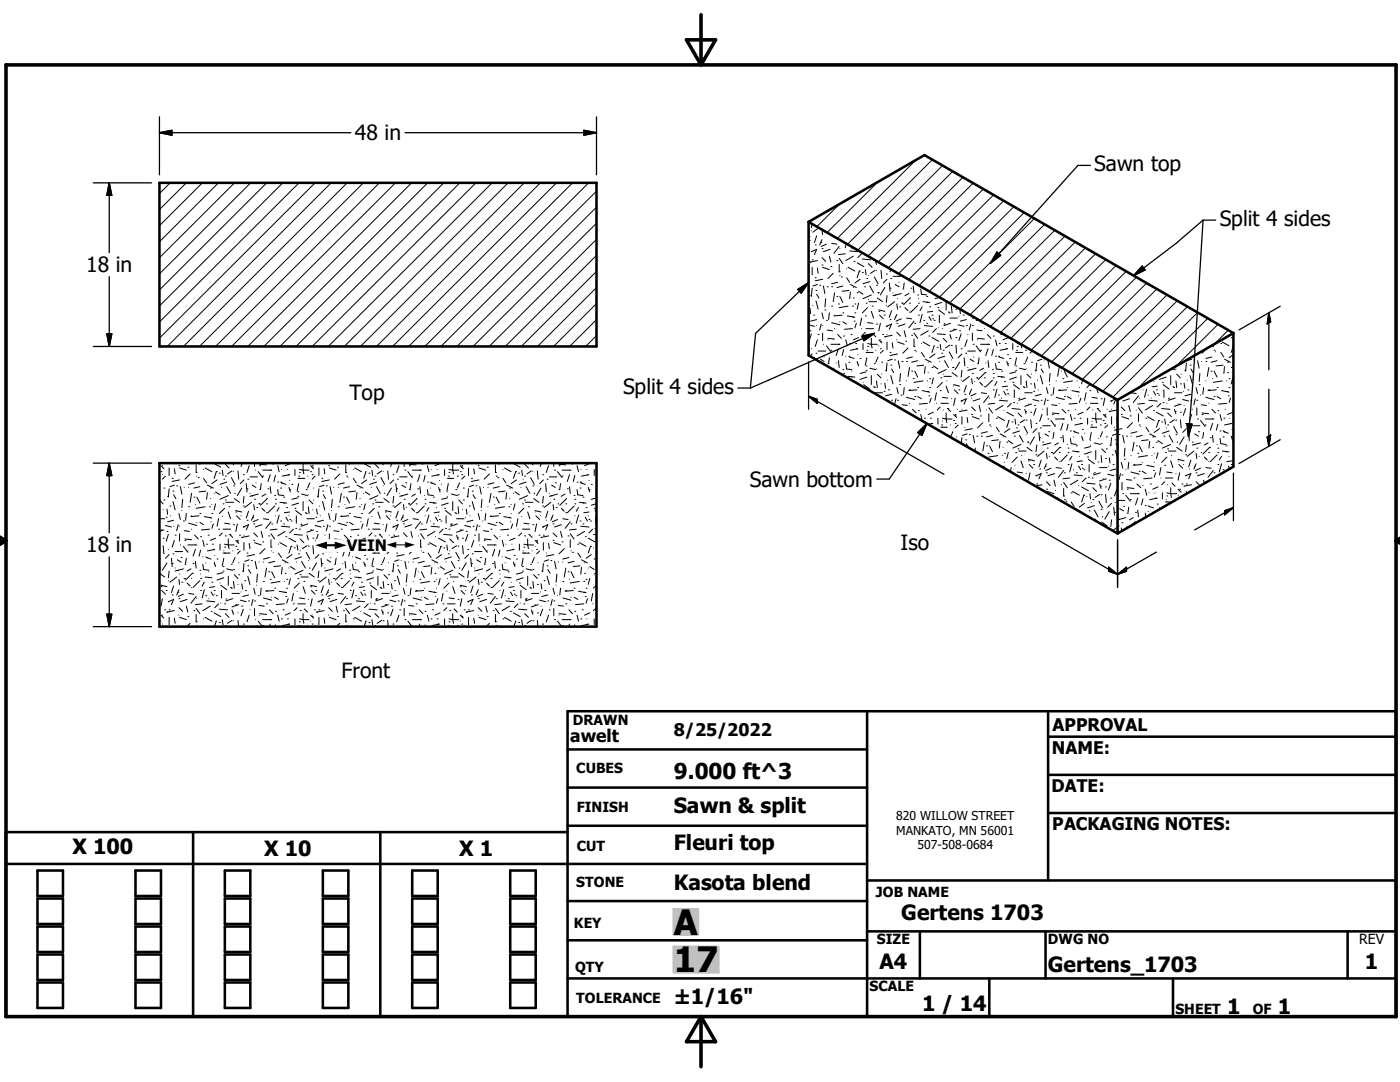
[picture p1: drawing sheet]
<svg xmlns="http://www.w3.org/2000/svg" width="279mm" height="216mm" viewBox="0 0 279 216" stroke-linecap="round" stroke-linejoin="round" font-family="sans-serif">
<defs><g id="words">
<g font-size="7">
<text x="134.5" y="186.5">A</text>
<text x="134.5" y="194">17</text>
</g>
<text font-size="4.4" x="134.5" y="155.5">9.000 ft^3</text>
<g font-size="4.2">
<text x="70.8" y="28">48 in</text>
<text x="218.4" y="34.2">Sawn top</text>
<text x="243.4" y="45.1">Split 4 sides</text>
<text x="17.2" y="54.3">18 in</text>
<text x="69.8" y="79.9">Top</text>
<text x="124.3" y="78.6">Split 4 sides</text>
<text x="149.6" y="97.2">Sawn bottom</text>
<text x="17.2" y="110.2">18 in</text>
<text x="179.7" y="109.7">Iso</text>
<text x="68.2" y="135.3">Front</text>
<text x="134.4" y="162.3">Sawn &amp; split</text>
<text x="14.5" y="170.5">X 100</text>
<text x="52.7" y="170.9">X 10</text>
<text x="91.7" y="170.9">X 1</text>
<text x="134.4" y="169.5">Fleuri top</text>
<text x="134.4" y="177.7">Kasota blend</text>
<text x="179.9" y="183.6">Gertens 1703</text>
<text x="175.5" y="193.3">A4</text>
<text x="209.1" y="194">Gertens_1703</text>
<text x="272.4" y="193.3">1</text>
<text x="134.4" y="200.3">±1/16&quot;</text>
<text x="184" y="201.7">1 / 14</text>
<text x="244.9" y="202.3">1</text>
<text x="255" y="202.3">1</text>
</g>
<g font-size="3.5">
<text x="113.8" y="148">awelt</text>
<text x="134.5" y="146.9">8/25/2022</text>
<text x="210.1" y="145.8">APPROVAL</text>
<text x="209.9" y="150.4">NAME:</text>
<text x="209.8" y="158.1">DATE:</text>
<text x="210" y="165.6">PACKAGING NOTES:</text>
</g>
<text font-size="3.1" x="69.2" y="110">VEIN</text>
<g font-size="2.8">
<text x="114.3" y="144.6">DRAWN</text>
<text x="115" y="154.3">CUBES</text>
<text x="115.1" y="162">FINISH</text>
<text x="115.1" y="169.8">CUT</text>
<text x="115" y="177.1">STONE</text>
<text x="174.8" y="178.9">JOB NAME</text>
<text x="114.6" y="185.3">KEY</text>
<text x="175" y="188.4">SIZE</text>
<text x="209.1" y="188.4">DWG NO</text>
<text x="271.3" y="188.4">REV</text>
<text x="114.8" y="193.9">QTY</text>
<text x="173.5" y="197.8">SCALE</text>
<text x="115" y="200.2">TOLERANCE</text>
<text x="234.6" y="202.3">SHEET</text>
<text x="250" y="202.3">OF</text>
</g>
<g font-size="2.5">
<text x="63.2" y="110">#</text>
<text x="77.2" y="110">#</text>
</g>
<g font-size="2.4">
<text x="178.9" y="163.6">820 WILLOW STREET</text>
<text x="178.9" y="166.5">MANKATO, MN 56001</text>
<text x="183.1" y="169.5">507-508-0684</text>
</g>
</g></defs>
<g fill="none" stroke="#000" stroke-width=".51">
<path d="M31.8 36.5h87.2v32.6h-87.2zM161.4 44.3l23.1-13.4 61.7 35.6M161.4 44.3v26.6l61.6 35.6M161.4 44.3l61.6 35.5M223 79.8v26.7M246.2 66.5v26.6l-23.2 13.4M246.2 66.5l-23.2 13.3M31.8 92.4h87.2v32.6h-87.2zM113.3 149.5h59.7M113.3 157.2h59.7M173 141.9v61M209.2 147h69.4"/>
<path d="M209.2 154.6h69.4M209.2 141.9v33.8M1.2 172.4h171.8M7.5 173.7h5.1v5.1h-5.1zM7.5 179.3h5.1v5.1h-5.1zM27 173.7h5.1v5.1h-5.1zM27 179.3h5.1v5.1h-5.1zM38.5 166v36.9M44.9 173.7h5.1v5.1h-5.1zM44.9 179.3h5.1v5.1h-5.1zM64.4 173.7h5.1v5.1h-5.1zM64.4 179.3h5.1v5.1h-5.1z"/>
<path d="M75.9 166v36.9M82.3 173.7h5.1v5.1h-5.1zM82.3 179.3h5.1v5.1h-5.1zM101.8 173.7h5.1v5.1h-5.1zM101.8 179.3h5.1v5.1h-5.1zM113.3 166h-112.1v36.9h277.4v-61h-165.3v61M113.3 179.8h59.7M113.3 164.8h59.7M173 175.7h105.6M209.2 162.2h69.4M7.5 184.9h5.1v5.1h-5.1zM7.5 190.5h5.1v5h-5.1z"/>
<path d="M7.5 196h5.1v5.1h-5.1zM27 190.5h5.1v5h-5.1zM27 196h5.1v5.1h-5.1zM27 184.9h5.1v5.1h-5.1zM44.9 190.5h5.1v5h-5.1zM44.9 196h5.1v5.1h-5.1zM44.9 184.9h5.1v5.1h-5.1zM64.4 190.5h5.1v5h-5.1zM64.4 196h5.1v5.1h-5.1zM64.4 184.9h5.1v5.1h-5.1zM82.3 190.5h5.1v5h-5.1zM82.3 196h5.1v5.1h-5.1z"/>
<path d="M82.3 184.9h5.1v5.1h-5.1zM101.8 190.5h5.1v5h-5.1zM101.8 196h5.1v5.1h-5.1zM101.8 184.9h5.1v5.1h-5.1zM113.3 187.6h59.7M113.3 195.2h165.3M173 185.8h105.6M183.6 185.8v9.4M197.4 195.2v7.7M208.7 185.8v9.4M234.1 195.2v7.7M268.9 185.8v9.4"/>
</g>
<g fill="none" stroke="#000" stroke-width=".2">
<path d="M34 36.5l-2.2 2.1M37.2 36.5l-5.4 5.3M40.4 36.5l-8.6 8.5M43.6 36.5l-11.8 11.7M46.8 36.5l-15 14.9M50 36.5l-18.2 18.2M53.2 36.5l-21.4 21.4M56.4 36.5l-24.6 24.6M59.7 36.5l-27.9 27.8M62.9 36.5l-31.1 31M66.1 36.5l-32.7 32.6M69.3 36.5l-32.7 32.6"/>
<path d="M72.5 36.5l-32.7 32.6M75.7 36.5l-32.7 32.6M78.9 36.5l-32.7 32.6M82.1 36.5l-32.6 32.6M85.4 36.5l-32.7 32.6M88.6 36.5l-32.7 32.6M91.8 36.5l-32.7 32.6M95 36.5l-32.7 32.6M98.2 36.5l-32.7 32.6M101.4 36.5l-32.7 32.6M104.6 36.5l-32.7 32.6M107.9 36.5l-32.8 32.6"/>
<path d="M111.1 36.5l-32.8 32.6M114.3 36.5l-32.7 32.6M117.5 36.5l-32.7 32.6M119 38.1l-31 31M175.2 36.3l-10.1 10.1M182.8 31.9l-15.7 15.7M186.1 31.9l-17 16.8M188.1 33l-16.9 16.9M190.1 34.2l-16.9 16.9M192.2 35.4l-16.9 16.9M194.2 36.5l-16.9 16.9M196.2 37.7l-16.9 16.9"/>
<path d="M198.3 38.9l-16.9 16.9M119 57.4l-11.7 11.7M119 54.2l-15 14.9M119 51l-18.2 18.1M119 47.8l-21.4 21.3M119 44.5l-24.6 24.6M119 41.3l-27.8 27.8M161.4 47.2h.3M161.5 48h.1M161.7 52.3h.1M161.8 59h.1M161.9 46h.1"/>
<path d="M161.9 50.2l1.1-.4-.5 1M161.9 50.2h.1M162 44.7l-.1 .7M162.1 51.8h.1M162.1 57.5l-.2 1.7M162.1 53.3v1.5M162.7 48.9h.1M162.7 55.4h.1M162.8 58h.1M163 47.1l-.5 1.3M163 58.7l.4 .8M163.1 53.5l.2 1"/>
<path d="M163.1 56.8l-.9 .3M163.1 52l-1.4 .3M163.4 45.4l-1.2 .9M163.6 56.9h.1M163.8 48.3h.1M164 49.6h.1M164 52.9h.1M164 47.8l-.4 1.1M164 45.8l.2 1M164 51.4l.8 .7M164.2 53.3l1.3 .5M164.2 55.7l-1.5 .3"/>
<path d="M164.3 57.1l.3 1.5M164.6 46.3h.1M164.8 59.6l-.2 1.6M164.9 48.7l-1 .5M165.1 57.2h.1M165.5 51.1l.3 1.2M165.7 49.8l-1.4 .4M165.8 53.2h.1M166 57.2h.1M166 48.6l1 .1M166.3 54.5l-1.1 1.1M166.6 47.4h.1"/>
<path d="M166.6 58.4l-.3 1.8M167 52h.1M167 59.2h.1M167.2 56.3l-1.2 .3M167.5 54.2h.1M167.5 49.2l-1.1 1.3M167.5 51.6l.7 1M167.5 52.8v1.4M167.6 49.6h.1M167.6 59.2l.6 1.1M167.6 40.7l-4.6 4.5M167.6 55h.1"/>
<path d="M167.9 55.3h.1M168.2 57.1l-1.2 .3M168.7 50.6l-1.4 .2M168.9 48.6l-.2 .9M169 53.6h.1M169 55.4l.6 .9M169.3 53.3l1.3 .8M169.4 49h.1M169.4 58l-1.3 .1M169.6 50.1l1.6 .1M169.7 58.3l-.1 1.3M169.7 56.8l1.2 .6"/>
<path d="M170 49.6h.1M170.3 59.5h.1M170.3 51.1l-1.5 .9M170.3 57.4h.1M170.5 52.1h.1M171.1 58.4h.1M171.1 52.5l1.3 .7M171.3 58.1l.9 .6M171.5 54.1h.1M171.5 54.1l-.4 1.3M171.6 55.7l-1 .8M172 50.6l-.8 .8"/>
<path d="M172.1 54.4h.1M172.1 51.7l1.6 .1M172.5 57.2h.1M172.7 53.8l.1 1M173 55.6h.1M173.3 55h.1M173.3 59.7v.1M173.3 52.6l.7 .7M173.6 56.2l-1.4 .4M173.6 57.1l.7 1.3M173.9 58.9l-1.7 .7M174.5 55.3l.7 1.3"/>
<path d="M174.6 54l-.9 .5M174.7 51.9l.2 .9M174.8 52.3h.1M174.9 54h.1M174.9 56.9h.1M175.1 59.5l1 .7M175.2 58.4h.1M175.8 54l.2 1.6M176.5 53h-.1M176.6 57.4l-.9 1.5M176.9 54.7h.1M177 59l-.1 1.3"/>
<path d="M177 55.7l-.7 .8M177.5 56.5l.1 1.6M177.6 57.5h.1M177.8 55.6h.1M177.8 53.7l-.2 .5M178.2 58.4h.1M178.2 55.1h1.5M178.6 58.9h.1M178.7 56.8l.7 .4M179.1 59.6h.1M179.4 56.3h.1M179.9 58.6l-1.7 .4"/>
<path d="M180.2 57.7h.1M180.5 56.5l-.2 1M181.4 58.6l-.8 .4M181.6 59.5h.1M181.6 59.5l-1.3 1.3M181.8 57.5h.1M182.3 57.1l.1 1.3M183.1 58.9h.1M183.3 59.6h.1M183.8 57.7l.1 1 1.1 .2M185 59.2h.1M187.5 59.4l-.9 .2"/>
<path d="M200.3 40.1l-16.9 16.9M202.4 41.2l-17 16.9M204.4 42.4l-16.9 16.9M206.4 43.6l-16.9 16.9M208.5 44.8l-17 16.9M210.5 45.9l-16.9 16.9M212.6 47.1l-17 16.9M214.6 48.3l-17 16.9M216.6 49.5l-16.9 16.8M218.7 50.6l-17 16.9M220.7 51.8l-16.9 16.9M222.7 53l-16.9 16.9"/>
<path d="M224.8 54.2l-17 16.8M226.8 55.3l-16.9 16.9M228.8 56.5l-16.9 16.9M230.9 57.7l-16.9 16.9M232.9 58.9l-16.9 16.8M119 67l-2.1 2.1M119 63.8l-5.3 5.3M119 60.6l-8.5 8.5M161.4 64.8l1.1 .3M161.5 63.2h.1M161.7 66h.1M161.7 61.5l.1 1.1"/>
<path d="M161.9 69.6h.1M161.9 66.6l-.4 1.3M162.1 70.6l-.4 .5M162.2 60.9v.1M162.4 62.9h.1M162.5 71.4l.1 .2M162.8 70.5h.1M162.8 60l.5 1.7M163 65h.1M163 63.8l-1.2 .3M163.1 67.8l-.4 1.3M163.3 66.7h.1"/>
<path d="M163.3 70h1.5M163.7 71.7l.8 .4M163.9 64.7l-.3 1.2M164 62.4l.3 1.2M164.2 66.5v1.4M164.2 65h.1M164.3 68.7h.1M164.5 71.2h.1M164.6 61.8h.1M164.9 63.9h.1M164.9 69l.9 1.2M165.1 65.9l1 .1"/>
<path d="M165.2 72.6h.1M165.2 67.8h.1M165.2 67.5l1.4 .2M165.5 71.4l-.1 1M165.5 62.4l-.1 1.4M165.8 69.9h.1M165.8 68.7h1.8M166 61.1h.1M166 64.4l1.6 .4M166.4 73.5l-.3 .2M166.6 62.9h.1M166.6 65.6h.1"/>
<path d="M166.9 72.4h.1M167.2 66.7l.7 .8M167.3 68.7h.1M167.3 60.7h.1M167.3 69.6l-.4 1.3M167.3 72l.2 1.3M167.6 64.2h.1M168.1 62.9l-1.7 .1M168.2 73.8h.1M168.2 62.4h.1M168.2 64.2l.8 .5M168.4 67.1h.1"/>
<path d="M168.4 74.5h.1M168.4 69.7l-.3 1.2M168.8 71.1h.1M168.8 67.8l.3 1.2M168.8 72.6l.2 1 1 .2M169.1 63l1.5 .3M169.3 61.1l-1.8 .3M169.3 75.1l1.3 .2M169.4 72.3h.1M169.4 71.1h.1M169.6 68.5h.1M169.6 71.2l.9 .3"/>
<path d="M169.9 66.7h.1M170 74.1h.1M170 75.3h.1M170.1 61.1h.1M170.1 65.6l-1.6 .1M170.2 63.2h.1M170.5 64.1h.1M170.6 60.7h.1M170.6 62.4h.1M170.6 76.1h.1M170.8 68.5h.1M170.9 69.6h.1"/>
<path d="M170.9 64.5l-.3 .9M171.1 72.1l.2 .9M171.2 69.6l-1.5 .3M171.2 72.6h.1M171.2 70.8h.1M171.3 60.5l-.2 1.2M171.3 67.4l-1 .4M171.6 71.5h.1M172 65.6h.1M172 63.5l-.4 1.5M172.2 68.5v1.2M172.2 76.3h.1"/>
<path d="M172.4 76.7l1.2 .9M172.7 63h.1M172.7 66.3l-.6 .6M172.8 60.5h.1M172.8 73h.1M172.8 73.9h.1M172.8 65.6h1.5M172.8 74.2l-1.2 .3M172.8 70.3h1.2M173 69.9h.1M173 75.3l-1.4 .4M173 71.4l-.3 1.5"/>
<path d="M173.1 70.3h.1M173.1 69.1h.1M173.1 64.4l1.1 .1M173.1 61.4l-1 1M173.1 68.5l.8 .2M173.3 66.9h.1M173.4 60.2h1.5M173.6 73.5l1.2 .3M173.9 68.7h1.2M173.9 62.1l.4 1.4M173.9 67.5v1.2M173.9 74.9v1.8"/>
<path d="M173.9 68.7l.1 .7M174 61.1h.1M174 70.3h.1M174.2 66.6h.1M174.2 66.6l.6 .6M174.3 77.2h.1M174.5 77.3h.1M174.5 72.6h.1M174.6 78.4h1.5M174.8 69.9h.1M174.9 64.7h.1M174.9 73.6h.1"/>
<path d="M174.9 76l.2 1.3M175.1 74.7l.7 .7M175.2 71.2l-.4 1.1M175.4 62.1h.1M175.4 61.8l1.2 .3M175.4 67.8l.6 .6M175.4 69h.1M175.5 62.9l.8 .7M175.7 68.1h.1M175.7 69.6h.1M175.7 64.5l-.3 1.5M175.7 67.8h.1"/>
<path d="M175.8 76.6h.1M176 72.3h.1M176 74.6v.1M176.1 66.7h.1M176.3 69.9l-.6 .6M176.4 62.9h.1M176.4 78.1h.1M176.6 67.2h.1M176.6 76.4l.1 1.1M176.7 73.9h.1M176.9 65.1h.1M176.9 60.9v.1"/>
<path d="M176.9 65.1l1-.4-.4 1M176.9 79.9l.6 .1M177 66.7h.1M177 72.4l-.1 1.7M177 68.2v1.5M177.2 75.8v.1M177.3 77.8h.1M177.6 63.8h.1M177.6 70.3h.1M177.8 72.9h.1M177.8 74.9l.4 1.7M177.9 79.9h.1"/>
<path d="M177.9 62l-.4 1.3M177.9 78.7l-1.2 .3M177.9 73.6l.5 .8M178.1 68.4l.1 1M178.1 71.7l-.9 .3M178.1 66.9l-1.5 .3M178.5 71.8h.1M178.5 60.2l-1.3 1M178.7 63.2v.1M178.8 79.6l-.3 1.2M179 64.5h.1M179 62.7l-.5 1.1"/>
<path d="M179 60.7l.1 1M179 66.3l.7 .8M179 77.3l.3 1.2M179 67.8h.1M179.1 79.9h.1M179.1 68.2l1.4 .5M179.1 70.6l-1.5 .3M179.3 72l.3 1.5M179.6 61.2h.1M179.6 76.7h.1M179.7 74.5l-.1 1.6M179.9 78.8h.1"/>
<path d="M179.9 63.6l-1.1 .5M180 60.5h.1M180 72.1h.1M180.5 77.3l-.2 1.4M180.5 66l.3 1.2M180.6 61.4l.6 .6M180.6 64.7l-1.3 .4M180.8 68.1h.1M180.9 72.1h.1M180.9 79.3l1.7 .4M180.9 63.5l1.1 .1M180.9 76h.1"/>
<path d="M181.2 69.4l-1 1.1M181.5 60.5h.1M181.5 77.8h.1M181.5 62.3h.1M181.5 73.3l-.3 1.8M182 66.9h.1M182 74.1h.1M182.1 71.2l-1.2 .3M182.3 75.6h.1M182.4 69.1h.1M182.4 64.1l-1 1.3M182.4 66.5l.7 1"/>
<path d="M182.4 67.7v1.4M182.6 79.1h.1M182.6 64.5h.1M182.6 69.9h.1M182.6 74.1l.5 1.2M182.9 70.2h-.1M183 77.8l-1.6 .1M183.1 77.3h.1M183.1 79.1l.8 .5M183.1 61l-1.3 1.3M183.1 72l-1.1 .3M183.3 60.5h.1"/>
<path d="M183.3 62.9h.1M183.6 65.6l-1.3 .1M183.9 68.5h.1M183.9 70.3l.6 .9M184 77.9l1.5 .3M184 62.7l-.4 1.7M184 61.2l-.4 .8M184.2 76l-1.8 .3M184.2 60.2l1.3 .1M184.2 68.2l1.3 .8M184.3 63.9h.1M184.3 72.9l-1.3 .1"/>
<path d="M184.5 65l1.6 .1M184.6 73.2l-.1 1.3M184.6 71.7l1.2 .6M185 64.5h.1M185 60.3h.1M185.1 76h.1M185.1 78.1h.1M185.2 74.4h.1M185.2 66l-1.4 .9M185.2 72.3h.1M185.4 79h.1M185.4 67.1h.1"/>
<path d="M185.4 63.2l.4 .7M185.5 75.6h.1M185.5 77.3h.1M185.5 61.2h.1M185.8 79.4l-.3 .9M186 73.3h.1M186 62.9h.1M186 67.4l1.3 .7M186.1 63.6h.1M186.1 62.1l-1 .2M186.3 75.4l-.3 1.2M186.3 73l.9 .6"/>
<path d="M186.4 63.9h.1M186.4 69h.1M186.4 69l-.4 1.3M186.6 70.6l-1.1 .8M186.9 78.4l-.3 1.5M186.9 65.6l-.8 .7M187 69.3h.1M187 66.6l1.7 .1M187.2 61.4h.1M187.3 65.4h.1M187.3 61.8l1.2 .9M187.5 72.1h.1"/>
<path d="M187.5 62.9v1.5M187.6 77.9h.1M187.6 68.7l.2 1M187.8 75.4h.1M187.9 70.5h.1M187.9 60.3l-1.3 .5M188.1 79.3l1 .1M188.1 76.3l-1.1 1M188.1 65.6h.1M188.2 69.9h.1M188.2 74.6v.1M188.2 67.5l.8 .7"/>
<path d="M188.4 64.7h.1M188.4 75.1h1.5M188.5 71.1l-1.3 .4M188.5 72l.8 1.3M188.5 64.5h.1M188.8 77.1l.5 1.3M188.8 60.1v1.7M188.8 73.8l-1.6 .7M189 76h.1M189.3 62.3h.1M189.4 62.4h.1M189.4 70.2l.8 1.3"/>
<path d="M189.6 68.9l-.9 .5M189.6 63.5h1.5M189.6 66.7l.3 1M189.7 67.2h.1M189.7 64.5l-1.3 .5M189.9 68.9h.1M189.9 71.8h.1M189.9 61.1l.1 1.3M189.9 79.6h.1M190 74.4l1.1 .7M190.2 73.3h.1M190.3 65.7h.1"/>
<path d="M190.3 77v.1M190.3 76.7l1.2 .4M190.5 77.8l.7 .7M190.6 79.4l-.3 1.5M190.8 67.4h.1M190.8 61.7h.1M190.8 68.9l.1 1.6M190.9 65.7l-1.3 .5M191.2 64.8l1.2 .3M191.4 77.8h.1M191.4 63.2h.1M191.5 66h.1"/>
<path d="M191.5 72.3l-.9 1.5M191.5 61.6l.2 1M191.8 69.6h.1M191.8 75.8v.1M191.8 66.6l-.4 1.3M192 73.9l-.2 1.4M192 70.6l-.8 .8M192.3 62.9h.1M192.4 71.4l.2 1.6M192.6 78.7h.1M192.6 72.4h.1M192.7 70.5h.1"/>
<path d="M192.9 65h.1M192.9 76.9l-.5 1.3M192.9 63.8l-1.2 .3M193 67.8l-.4 1.3M193.1 73.3h.1M193.1 70h1.5M193.1 66.7h.1M193.4 75.1l-1.3 1M193.5 73.8h.1M193.6 71.7l.7 .4M193.7 78.1v.1M193.8 64.7l-.4 1.2"/>
<path d="M193.9 77.6l-.5 1.1M193.9 75.6l.2 1M193.9 79.4h.1M194.1 74.5h.1M194.1 65h.1M194.1 66.5v1.4M194.1 63.1l.1 .5M194.2 68.7h.1M194.4 71.2h-.1M194.5 76.1h.1M194.8 63.9h.1M194.8 69l.9 1.2"/>
<path d="M194.8 73.5l-1.7 .4M194.8 78.5l-1 .5M195 75.4h.1M195 65.9l1 .1M195.1 72.6h.1M195.1 67.8h.1M195.1 67.5l1.4 .2M195.4 71.4l-.1 1M195.5 76.3l.6 .6M195.5 79.6l-1.3 .4M195.7 69.9h.1M195.7 68.7h1.8"/>
<path d="M195.8 64.4l.8 .2M195.8 78.4l1.1 .1M196.3 73.5l-.8 .4M196.5 75.4h.1M196.5 77.2h.1M196.5 65.6h.1M196.6 74.4h.1M196.6 74.4l-1.3 1.3M196.8 72.4h-.1M197 66.7l.8 .8M197.2 68.7h.1M197.2 69.6l-.5 1.3"/>
<path d="M197.2 72l.1 1.3M197.3 79l-1 1.3M197.5 79.4h.1M198.1 73.8h.1M198.1 75.9l-1.4 1.3M198.2 67.1h.1M198.2 75.4h.1M198.2 77.8h.1M198.2 74.5h.1M198.2 69.7l-.3 1.2M198.4 65.7h.2M198.7 71.1h.1"/>
<path d="M198.7 67.8l.3 1.2M198.7 72.6l.1 1 1.1 .2M199 77.6l-.5 1.7M199 76.1l-.5 .8M199.1 75.1l1.4 .2M199.3 72.3h.1M199.3 71.1h.1M199.3 78.8h.1M199.4 68.5h.1M199.4 71.2l.9 .3M199.4 79.9l1.7 .1M199.7 66.7h.1"/>
<path d="M199.9 74.1h.1M199.9 75.3h.1M199.9 79.4h.1M200.3 78.1l.5 .7M200.5 76.1h.1M200.6 68.5h.1M200.8 69.6h.1M200.9 77.8h.1M200.9 72.1l.3 .9M201.1 78.5h.1M201.1 72.6h.1M201.1 70.8h.1"/>
<path d="M201.1 69.6l-1.5 .3M201.1 77.1l-1.1 .1M201.2 67.4l-1 .4M201.4 78.8h.1M201.5 71.5h.1M202.1 76.3h.1M202.1 68.5v1.2M202.3 76.7l1.2 .9M202.4 77.8v1.5M202.7 73h.1M202.7 73.9h.1M202.7 74.2l-1.2 .3"/>
<path d="M202.7 70.3h1.2M202.9 69.9h.1M202.9 75.3l-1.4 .4M202.9 71.4l-.3 1.5M203 70.3h.1M203 69.1h.1M203 68.5l.8 .2M203.3 79.6h.1M203.5 79.4h.1M203.5 73.5l1.2 .3M203.8 74.9v1.8M203.8 68.7l.1 .7"/>
<path d="M203.9 70.3h.1M204.2 77.2h.1M204.4 77.3h.1M204.4 72.6h.1M204.5 78.4h1.5M204.7 69.9h.1M204.7 79.4l-1.4 .5M204.8 76l.1 1.3M204.8 73.6h.1M204.9 74.7l.8 .7M205.1 71.2l-.4 1.1M205.7 76.6h.1"/>
<path d="M205.9 72.3h.1M205.9 74.6v.1M206 70l-.4 .5M206.1 79.7l1.2 .3M206.3 78.1h.1M206.4 76.4l.2 1.1M206.6 73.9h.1M206.9 72.4l-.1 1.7M207.1 75.8v.1M207.2 77.8h.1M207.6 70.9h-.1M207.6 72.9h.1"/>
<path d="M207.6 74.9l.5 1.7M207.8 79.9h.1M207.8 78.7l-1.2 .3M207.8 73.6l.4 .8M207.9 71.7l-.8 .3M208.4 71.8h.1M208.7 79.6l-.3 1.2M208.8 77.3l.3 1.2M209 79.9h.1M209.1 72l.3 1.5M209.4 76.7h.1M209.6 74.5l-.2 1.6"/>
<path d="M209.7 78.8h.1M210.3 77.3l-.1 1.4M210.8 79.3l1.6 .4M210.8 76h.1M211.4 77.8h.1M211.4 73.3l-.3 1.8M211.8 74.1h.1M212.1 75.6h.1M212.4 79.1h.1M212.4 74.1l.6 1.2M212.9 77.8l-1.7 .1M213 77.3h.1"/>
<path d="M213 79.1l.8 .5M213.9 77.9l1.5 .3M214.1 76l-1.8 .3M215 76h.1M215 78.1h.1M215.2 79h.1M215.4 75.6h.1M215.4 77.3h.1M215.7 79.4l-.3 .9M216.1 75.8l-.2 .8M216.7 78.4l-.3 1.5M217.5 77.9h.1"/>
<path d="M217.6 76.7l-.7 .6M217.9 79.3l1.1 .1M218.8 77.4l.3 1M219.7 79.6h.1M220.5 79.4l-.3 1.5M222.7 79.6l-1 .4M222.7 79.6l-.4 1M223.8 79.4h.1M225.4 79.6l-1.3 .4M225.7 78.4l1.1 .1M227.2 79l-1 1.3M227.4 79.4h.1"/>
<path d="M228.1 77.8h.1M228.6 76.6l-.2 .3M228.9 77.6l-.5 1.7M229.1 78.8h.1M229.3 79.9l1.6 .1M229.7 79.4h.1M230.2 78.1l.4 .7M230.3 76.1h.1M230.8 77.8h.1M230.9 78.5h.1M230.9 77.1l-1 .1M231.2 78.8h.1"/>
<path d="M232 76.3h.1M232.1 76.7l1.2 .9M232.3 77.8v1.5M232.7 75.3l-1.3 .4M233.2 79.6h.1M233.3 79.4h.1M233.6 74.9v1.8M233.8 73.6l.7 .2M234.1 77.2h.1M234.2 77.3h.1M234.4 78.4h1.5M234.5 79.4l-1.3 .5"/>
<path d="M234.7 73.6h.1M234.7 76l.1 1.3M234.8 74.7l.8 .7M234.9 60l-16.9 16.9M235.6 76.6h.1M235.7 74.6v.1M236 79.7l1.2 .3M236.2 78.1h.1M236.3 76.4l.2 1.1M236.5 73.9h.1M236.8 72.4l-.2 1.7M236.9 75.8v.1"/>
<path d="M237 61.2l-16.9 16.9M237.1 77.8h.1M237.5 72.9h.1M237.5 74.9l.5 1.7M237.7 79.9h.1M237.7 78.7l-1.2 .3M237.7 73.6l.4 .8M237.8 71.7l-.9 .3M238.3 71.8h.1M238.5 79.6l-.2 1.2M238.7 77.3l.3 1.2M238.9 79.9h.1"/>
<path d="M239 72l.3 1.5M239 62.4l-16.9 16.9M239.3 76.7h.1M239.5 74.5l-.2 1.6M239.6 78.8h.1M239.7 72.1h.1M240.2 77.3l-.2 1.4M240.7 72.1h.1M240.7 79.3l1.6 .4M240.7 76h.1M240.9 69.5l-1 1M241 63.5l-13.9 14"/>
<path d="M241.2 77.8h.1M241.2 73.3l-.3 1.8M241.7 74.1h.1M241.9 71.2l-1.2 .3M242 75.6h.1M242.1 68.8l.1 .3M242.3 79.1h.1M242.3 69.9h.1M242.3 74.1l.6 1.2M242.6 70.2h.1M242.7 77.8l-1.6 .1M242.9 77.3h.1"/>
<path d="M242.9 79.1l.7 .5M242.9 72l-1.2 .3M243.1 64.7l-8.4 8.4M243.6 68.5h.1M243.6 70.3l.6 .9M243.8 77.9l1.5 .3M243.9 76l-1.8 .3M243.9 68.2l1.4 .8M244.1 72.9l-1.4 .1M244.4 73.2l-.2 1.3M244.4 71.7l1.2 .6M244.8 76h.1"/>
<path d="M244.9 78.1h.1M245 74.4h.1M245 72.3h.1M245.1 79h.1M245.1 65.9l-2.8 2.8M245.3 75.6h.1M245.3 77.3h.1M245.6 79.4l-.3 .9M245.7 73.3h.1M245.7 67.4l.5 .2M246 75.4l-.3 1.2M246 73l.2 .1"/>
<path d="M246.2 69.1l-.5 1.2M246.2 70.8l-.9 .6M31.8 99.8l.8 .7M32 96.3l-.2 .4M32.1 94.1h.1M32.1 92.9l.6 .6M32.4 94.7h.1M32.4 92.9h.1M32.4 93.2h.1M32.7 97.4h.1M32.7 99.8h.1M33 95l-.6 .6"/>
<path d="M33.4 99h.1M33.8 97.5l-.2 1.7M33.8 93.4v1.5M34.4 95.5h.1M34.5 98h.1M34.6 98.7l.5 .8M34.8 93.5l.2 1.1M34.8 96.8l-.9 .3M35.3 97h.1M35.7 92.9h.1M35.8 93.4l1.4 .4M35.8 95.8l-1.4 .3"/>
<path d="M36 97.1l.3 1.5M36.5 99.6l-.2 1.7M36.8 97.2v.1M37.5 93.2h.1M37.6 97.2v.1M38 94.6l-1.1 1M38.2 98.5l-.2 1.7M38.7 99.2h.1M38.8 96.3l-1.2 .4M39.1 94.3h.1M39.1 92.8v1.5M39.3 95h.1"/>
<path d="M39.3 99.2l.6 1.2M39.6 95.3h.1M39.7 92.4l.2 .2M39.9 97.1l-1.2 .3M40.6 95.5l.6 .8M40.6 93.7h.1M40.9 93.4l1.4 .7M41.1 98l-1.4 .1M41.4 98.3l-.2 1.3M41.4 96.8l1.2 .6M42 97.4h.1M42 99.5h.1"/>
<path d="M42.7 98.4v.1M42.7 92.5l1.4 .7M43 98.1l.9 .6M43.2 94.1h.1M43.2 94.1l-.5 1.4M43.3 95.8l-1 .7M43.8 94.4h.1M44.2 97.2v.1M44.4 93.8l.1 1.1M44.7 95.6h.1M45 99.8h.1M45 95h.1"/>
<path d="M45 92.6l.7 .8M45.3 96.2l-1.4 .5M45.3 97.1l.7 1.4M45.6 98.9l-1.7 .7M46.2 95.3l.7 1.4M46.3 94l-.9 .6M46.5 92.4l.1 .4M46.6 97h.1M46.6 94v.1M46.8 99.5l1 .7M46.9 98.4v.1M47.5 94l.1 1.6"/>
<path d="M47.5 92.5h.1M48.3 97.4l-.9 1.5M48.3 92.4l-.2 .7M48.6 94.7h.1M48.7 99l-.1 1.4M48.7 95.8l-.8 .7M49.1 96.5l.2 1.6M49.3 97.5h.1M49.5 95.6h.1M49.7 92.9l-.4 1.4M49.9 95.2h1.5M49.9 98.4v.1"/>
<path d="M50.3 98.9h.1M50.3 96.8l.8 .5M50.8 99.6h.1M50.8 92.4v.7M50.9 93.8h.1M51.1 96.3h.1M51.5 94.1l.9 1.2M51.5 98.6l-1.6 .4M51.8 97.7h.1M51.8 92.9h.1M51.8 92.6l1.4 .2M52.1 96.5l-.1 1"/>
<path d="M52.4 95h.1M52.4 93.8h1.8M53 98.6l-.7 .4M53.3 99.5l-1.3 1.3M53.5 97.5h.1M53.9 93.8h.1M53.9 94.7l-.4 1.4M53.9 97.1l.2 1.4M54.3 92.4l.2 .2M54.8 98.9h.1M55 99.6h.1M55 94.9l-.3 1.2"/>
<path d="M55.4 96.2h.1M55.4 92.9l.3 1.2M55.4 97.7l.2 1 1 .2M56 97.4h.1M56 96.2h.1M56.2 96.3h.1M56.2 93.7h.1M56.2 96.3l.9 .4M56.6 99.2h.1M57.4 93.7h.1M57.5 94.7h.1M57.7 97.3l.2 .8"/>
<path d="M57.8 97.7h.1M57.8 94.7l-1.5 .3M57.8 95.9h.1M57.9 92.5l-1 .4M58.3 96.7h.1M58.9 93.7v1.2M59.4 98.1h.1M59.4 99h.1M59.4 99.3l-1.1 .3M59.4 95.5h1.2M59.6 95h.1M59.6 96.5l-.3 1.5"/>
<path d="M59.8 95.5h.1M59.8 94.3h.1M59.8 93.7l.7 .1M60.2 98.6l1.2 .3M60.5 93.8h1.2M60.5 92.6v1.2M60.5 93.8l.1 .8M60.6 95.5h.1M61.1 97.7h.1M61.4 95h.1M61.5 98.7h.1M61.7 99.8l.7 .7"/>
<path d="M61.8 96.3l-.4 1.1M62 94.1h.1M62 92.9l.6 .6M62.3 92.9h.1M62.3 93.2h.1M62.3 94.7h.1M62.6 97.4h.1M62.6 99.8h.1M62.9 95l-.6 .6M63.3 99h.1M63.6 97.5l-.1 1.7M63.6 93.4v1.5"/>
<path d="M64.2 95.5h.1M64.4 98h.1M64.5 98.7l.5 .8M64.7 93.5l.1 1.1M64.7 96.8l-.9 .3M65.1 97h.1M65.6 92.9h.1M65.7 93.4l1.4 .4M65.7 95.8l-1.5 .3M65.9 97.1l.3 1.5M66.3 99.6l-.1 1.7M66.6 97.2v.1"/>
<path d="M67.4 93.2h.1M67.5 97.2v.1M67.8 94.6l-1 1M68.1 98.5l-.3 1.7M68.6 99.2h.1M68.7 96.3l-1.2 .4M69 94.3h.1M69 92.8v1.5M69.2 95h.1M69.2 99.2l.5 1.2M69.4 95.3h.1M69.6 92.4l.1 .2"/>
<path d="M69.7 97.1l-1.1 .3M70.5 93.7h.1M70.5 95.5l.6 .8M70.8 93.4l1.3 .7M70.9 98l-1.3 .1M71.2 98.3l-.1 1.3M71.2 96.8l1.2 .6M71.8 97.4h.1M71.9 99.5h-.1M72.6 98.4v.1M72.6 92.5l1.3 .7M72.9 98.1l.9 .6"/>
<path d="M73 94.1h.1M73 94.1l-.4 1.4M73.2 95.8l-1.1 .7M73.6 94.4h.1M74.1 97.2v.1M74.2 93.8l.2 1.1M74.5 95.6h.1M74.8 99.8h.1M74.8 95h.1M74.8 92.6l.8 .8M75.1 96.2l-1.3 .5M75.1 97.1l.8 1.4"/>
<path d="M75.4 98.9l-1.6 .7M76 95.3l.8 1.4M76.2 94l-.9 .6M76.4 92.4l.1 .4M76.5 97h.1M76.5 94v.1M76.6 99.5l1.1 .7M76.8 98.4v.1M77.4 94l.1 1.6M77.4 92.5h.1M78.1 97.4l-.9 1.5M78.2 92.4l-.2 .7"/>
<path d="M78.4 94.7h.1M78.6 99l-.2 1.4M78.6 95.8l-.8 .7M79 96.5l.2 1.6M79.2 97.5h.1M79.3 95.6h.1M79.6 92.9l-.4 1.4M79.8 98.4v.1M79.8 95.2h1.4M80.2 98.9h.1M80.2 96.8l.8 .5M80.7 99.6h.1"/>
<path d="M80.7 92.4v.7M80.8 93.8h.1M81 96.3h.1M81.4 94.1l.9 1.2M81.4 98.6l-1.6 .4M81.7 97.7h.1M81.7 92.9h.1M81.7 92.6l1.4 .2M82 96.5l-.1 1M82.3 95h.1M82.3 93.8h1.8M82.9 98.6l-.7 .4"/>
<path d="M83.2 99.5h.1M83.2 99.5l-1.3 1.3M83.4 97.5h.1M83.8 93.8h.1M83.8 94.7l-.4 1.4M83.8 97.1l.1 1.4M84.2 92.4l.2 .2M84.7 98.9h.1M84.8 99.6h.1M84.8 94.9l-.2 1.2M85.3 96.2h.1M85.3 92.9l.3 1.2"/>
<path d="M85.3 97.7l.1 1 1.1 .2M85.9 97.4h.1M85.9 96.2h.1M86 96.3h.1M86 93.7h.1M86 96.3l.9 .4M86.5 99.2h.1M87.2 93.7h.1M87.4 94.7h.1M87.5 97.3l.3 .8M87.7 97.7h.1M87.7 94.7l-1.5 .3"/>
<path d="M87.7 95.9h.1M87.8 92.5l-1 .4M88.1 96.7h.1M88.7 93.7v1.2M89.3 99h.1M89.3 99.3l-1.2 .3M89.3 95.5h1.2M89.3 98.1h.1M89.5 95h.1M89.5 96.5l-.3 1.5M89.6 95.5h.1M89.6 94.3h.1"/>
<path d="M89.6 93.7l.8 .1M90.1 98.6l1.2 .3M90.4 93.8h1.1M90.4 92.6v1.2M90.4 93.8l.1 .8M91 97.7h.1M91.3 95h.1M91.4 98.7h.1M91.5 99.8l.8 .7M91.7 96.3l-.4 1.1M91.9 94.1h.1M91.9 92.9l.6 .6"/>
<path d="M92.2 92.9h.1M92.2 93.2h.1M92.2 94.7h.1M92.5 97.4h.1M92.5 99.8h.1M92.7 95l-.5 .6M93.2 99h.1M93.5 97.5l-.1 1.7M93.5 93.4v1.5M94.1 95.5h.1M94.2 98h.1M94.4 98.7l.5 .8"/>
<path d="M94.5 93.5l.2 1.1M94.5 96.8l-.8 .3M95 97h.1M95.4 92.9h.1M95.6 93.4l1.3 .4M95.6 95.8l-1.5 .3M95.7 97.1l.3 1.5M96.2 99.6l-.2 1.7M96.5 97.2v.1M97.2 93.2h.1M97.4 97.2v.1M97.7 94.6l-1.1 1"/>
<path d="M98 98.5l-.3 1.7M98.4 99.2h.1M98.6 96.3l-1.2 .4M98.9 94.3h.1M98.9 92.8v1.5M99 95h.1M99 99.2l.6 1.2M99.3 95.3h.1M99.5 92.4l.1 .2M99.6 97.1l-1.2 .3M100.4 93.7h.1M100.4 95.5l.6 .8"/>
<path d="M100.7 93.4l1.3 .7M100.8 98l-1.3 .1M101.1 98.3l-.1 1.3M101.1 96.8l1.2 .6M101.7 97.4h.1M101.7 99.5h.1M102.5 98.4v.1M102.5 92.5l1.3 .7M102.8 98.1l.9 .6M102.9 94.1h.1M102.9 94.1l-.4 1.4M103.1 95.8l-1.1 .7"/>
<path d="M103.5 94.4h.1M104 97.2v.1M104.1 93.8l.2 1.1M104.4 95.6h.1M104.7 99.8h.1M104.7 95h.1M104.7 92.6l.8 .8M105 96.2l-1.3 .5M105 97.1l.7 1.4M105.3 98.9l-1.6 .7M105.9 95.3l.7 1.4M106 94l-.8 .6"/>
<path d="M106.2 92.4l.2 .4M106.3 94v.1M106.4 97h.1M106.5 99.5l1 .7M106.7 98.4l-.1 .1M107.2 94l.2 1.6M107.2 92.5h.1M108 97.4l-.9 1.5M108.1 92.4l-.3 .7M108.3 94.7h.1M108.4 99l-.1 1.4M108.4 95.8l-.7 .7"/>
<path d="M108.9 96.5l.1 1.6M109 97.5h.1M109.2 95.6h.1M109.5 92.9l-.5 1.4M109.6 98.4v.1M109.6 95.2h1.5M110 98.9h.1M110.1 96.8l.7 .5M110.5 99.6h.1M110.5 92.4v.7M110.7 93.8h.1M110.8 96.3h.1"/>
<path d="M111.3 94.1l.9 1.2M111.3 98.6l-1.7 .4M111.6 97.7h.1M111.6 92.9h.1M111.6 92.6l1.3 .2M111.9 96.5l-.2 1M112.2 95h.1M112.2 93.8h1.8M112.8 98.6l-.8 .4M113.1 99.5h.1M113.1 99.5l-1.4 1.3M113.2 97.5h.1"/>
<path d="M113.7 94.7l-.5 1.4M113.7 97.1l.1 1.4M114 92.4l.3 .2M114.6 98.9h.1M114.7 99.6h.1M114.7 94.9l-.3 1.2M115.2 96.2h.1M115.2 92.9l.3 1.2M115.2 97.7l.1 1 1 .2M115.8 97.4h.1M115.8 96.2h.1M115.9 96.3h.1"/>
<path d="M115.9 93.7h.1M115.9 96.3l.9 .4M116.3 99.2h.1M117.1 93.7h.1M117.2 94.7h.1M117.4 97.3l.3 .8M117.5 97.7h.1M117.5 94.7l-1.5 .3M117.5 95.9h.1M117.7 92.5l-1 .4M118 96.7h.1M118.6 93.7v1.2"/>
<path d="M119 99.4l-1 .2M180 80.8l1.1 .1M181.5 80.5h.1M182.1 81.7l.7 .7M183.3 82h.1M183.8 82.7l.2 1.2M184.5 83.5h.1M184.8 81.6v.1M185.1 80.5l-1.6 .1M185.7 83.5h.1M185.8 84.5h.1M186.1 84.5l-.9 .2"/>
<path d="M186.3 82.3l-1.1 .4M186.9 80.5h.1M187.2 83.5v1.1M187.6 81.2l-.6 .6M187.8 80.5h1.5M187.9 84.8h.1M188.1 84v.1M188.1 85.2v.1M188.1 83.5l.7 .1M188.2 81.8h.1M188.8 83.6h1.2M188.8 82.4v1.2"/>
<path d="M188.8 83.6l.2 .7M189 85.2l-1.2 .1M189.1 81.5h.1M189.1 81.5l.6 .6M189.7 84.8h.1M190.2 86.1l-.5 1.1M190.3 83.9h.1M190.3 82.7l.6 .6M190.6 82.7h.1M190.6 83h.1M190.6 84.5h.1M190.9 87.2h.1"/>
<path d="M191.1 81.6v.1M191.2 84.8l-.6 .6M191.5 82.1h.1M191.8 80h.1M191.8 80l1.1-.4-.5 1M192 87.3l-.2 1.2M192 81.6v.1M192 83.1v1.5M192.6 85.2v.1M192.7 87.8h.1M192.9 88.5l.4 .8M193 83.3l.1 1"/>
<path d="M193 86.6l-.9 .3M193 81.8l-1.5 .3M193.4 86.7h.1M193.9 82.7h.1M193.9 81.2l.7 .8M194.1 83.1l1.3 .5M194.1 85.5l-1.5 .3M194.2 86.9l.3 1.5M194.6 89.4v.7M195 87h.1M195.4 80.9l.3 1.2M195.7 83h.1"/>
<path d="M195.8 87h.1M196.1 84.3l-1 1.1M196.5 88.2l-.4 1.8M196.9 89h.1M196.9 81.8h.1M197 86.1l-1.2 .3M197.2 90.5h.1M197.3 81.4l.8 1M197.3 82.6v1.5M197.5 84.8h.1M197.5 89l.6 1.2M197.8 85.1h.1"/>
<path d="M198.1 86.9l-1.2 .3M198.5 80.5l-1.3 .1M198.8 83.5h.1M198.8 85.3l.6 .8M199.1 90.9l-1.8 .3M199.1 83.1l1.4 .8M199.3 87.8l-1.4 .1M199.6 88.1l-.2 1.3M199.6 86.6l1.2 .6M199.7 93l.8 .1M200 90.9h.1M200.1 93v.1"/>
<path d="M200.2 87.2h.1M200.2 89.3h.1M200.2 80.9l-1.5 .9M200.3 82h.1M200.5 90.5h.1M200.5 92.2v.1M200.9 88.2h.1M200.9 82.3l1.4 .7M201.2 90.3l-.3 1.2M201.2 87.9l.9 .6M201.4 83.9h.1M201.4 83.9l-.5 1.4"/>
<path d="M201.5 85.5l-1 .8M201.8 93.3l-.2 .8M201.8 80.5l-.7 .7M202 84.2h.1M202 81.5l1.6 .2M202.3 80.3h.1M202.4 87h.1M202.6 92.8h.1M202.6 83.6l.1 1M202.7 90.3h.1M202.9 85.4h.1M203 94.2l1.1 .1"/>
<path d="M203 91.2l-1 1.1M203 80.5h.1M203.2 89.6h.1M203.2 84.8h.1M203.2 82.4l.7 .7M203.3 90h1.5M203.5 86l-1.4 .4M203.5 86.9l.7 1.3M203.8 92l.4 1.3M203.8 88.7l-1.7 .7M203.8 95.4h.4M203.9 90.9h.1"/>
<path d="M204.4 85.1l.7 1.3M204.5 83.8l-.9 .5M204.5 81.7l.3 .9M204.7 82.1h.1M204.8 83.8h.1M204.8 86.7h.1M204.8 94.5h.1M204.9 89.3l1.1 .7M205.1 88.2h.1M205.3 92h.1M205.3 91.7l1.1 .3M205.3 80.6h.1"/>
<path d="M205.4 92.7l.7 .7M205.6 94.3l-.3 1.5M205.7 82.3h.1M205.7 83.8l.2 1.6M205.9 80.6l-1.4 .5M206 96.6h.1M206.3 92.7h.1M206.4 80.9h.1M206.4 87.2l-.8 1.5M206.8 90.8h.1M206.8 84.5h.1M206.8 94.9h.1"/>
<path d="M206.8 94.9l1-.4-.5 1M206.8 81.5l-.5 1.4M206.9 96.6h.1M206.9 88.8l-.1 1.4M206.9 85.5l-.8 .8M207.3 86.3l.2 1.6M207.5 93.6h.1M207.5 87.3h.1M207.6 85.4h.1M207.8 91.8l-.5 1.3M207.9 82.7l-.4 1.4M207.9 96.7l-1.3 .3"/>
<path d="M208.1 88.2h.1M208.1 84.9h1.5M208.1 81.6v.1M208.4 90l-1.3 1.1M208.5 88.7h.1M208.5 86.6l.8 .4M208.6 93.1h.1M208.8 94.3h.1M208.8 97.6h.1M208.8 92.5l-.4 1.1M208.8 90.5l.2 1M208.8 96.1l.8 .8"/>
<path d="M209 89.4h.1M209 81.4v1.5M209 98l1.3 .5M209.1 83.6h.1M209.3 86.1h.1M209.4 91v.1M209.7 83.9l.9 1.2M209.7 88.4l-1.6 .4M209.7 93.4l-1 .5M209.9 90.3h.1M209.9 80.8l1 .1M210 82.7h.1"/>
<path d="M210 87.5h.1M210 82.4l1.4 .2M210.3 86.3l-.1 1M210.3 95.8l.3 1.2M210.5 91.2l.6 .6M210.5 94.5l-1.4 .4M210.6 83.6h1.8M210.6 84.8h.1M210.6 97.9h.1M210.8 93.3l1 .1M211.1 99.2l-.2 .2M211.2 88.4l-.7 .4"/>
<path d="M211.4 90.3h.1M211.4 80.5h.1M211.4 92.1h.1M211.5 89.3h.1M211.5 89.3l-1.3 1.3M211.7 87.3h.1M211.8 96.7h.1M212 81.7l.7 .7M212.1 83.6h.1M212.1 84.5l-.4 1.3M212.1 86.9l.2 1.3M212.3 99h.1"/>
<path d="M212.3 93.9l-1.1 1.3M212.3 96.3l.7 1M212.3 97.5v1.5M212.4 94.3h.1M212.4 99.7h.1M213 90.8l-1.3 1.3M213 88.7h.1M213.2 82h.1M213.2 90.3h.1M213.2 92.7h.1M213.2 89.4h.1M213.2 84.6l-.3 1.2"/>
<path d="M213.5 95.4l-1.4 .1M213.6 86h.1M213.6 82.7l.3 1.2M213.6 87.5l.2 1 1 .2M213.8 98.4h.1M213.9 92.5l-.4 1.7M213.9 91.1l-.4 .7M214.1 90l1.3 .2M214.1 98l1.3 .8M214.2 93.7h.1M214.2 87.2h.1M214.2 86h.1"/>
<path d="M214.4 83.5h.1M214.4 86.1h.1M214.4 86.1l.8 .3M214.4 94.8l1.6 .1M214.7 81.6v.1M214.8 94.3h.1M214.8 89h.1M214.8 90.2h.1M215 80.5l-1.7 .1M215.1 95.8l-1.5 .9M215.2 93l.5 .7M215.3 96.9h-.1"/>
<path d="M215.4 91v.1M215.6 83.5h.1M215.7 84.5h.1M215.9 92.7h.1M215.9 97.2l1.3 .7M215.9 87l.3 .9M216 93.4h.1M216 85.7h.1M216 84.5l-1.5 .3M216 92l-1 .1M216 87.5h.1M216.2 82.3l-1.1 .4"/>
<path d="M216.3 98.8h.1M216.3 93.7h.1M216.3 98.8l-.4 1.4M216.5 86.4h-.1M216.7 95.4l-.7 .7M216.7 80.5h.1M216.9 99.1h.1M216.9 96.4l1.7 .2M217.1 91.2h.1M217.1 83.5v1.1M217.2 95.2h.1M217.2 91.7l1.2 .8"/>
<path d="M217.4 92.7v1.5M217.5 81.2l-.6 .6M217.5 98.5l.1 1M217.6 80.5h1.5M217.6 89.1l-1.2 .3M217.6 87.9h.1M217.6 88.8h.1M217.8 84.8h.1M217.8 90.2l-1.4 .4M217.8 86.3l-.3 1.5M217.9 95.4h.1M217.9 84v.1"/>
<path d="M217.9 85.2v.1M217.9 83.5l.8 .1M218.1 99.7h.1M218.1 81.8h.1M218.1 97.3l.7 .7M218.2 94.5h.1M218.4 94.3h.1M218.4 88.4l1.2 .3M218.7 83.6h1.2M218.7 82.4v1.2M218.7 89.9v1.8M218.7 83.6l.1 .7"/>
<path d="M218.9 85.2l-1.3 .1M219 81.5h.1M219 81.5l.6 .6M219.1 92.1h.1M219.3 87.5h.1M219.3 92.2v.1M219.4 98.7l-.8 .5M219.4 93.3h1.5M219.4 96.6l.3 .9M219.6 97h.1M219.6 84.8h.1M219.6 94.3l-1.4 .5"/>
<path d="M219.7 98.7h.1M219.7 88.5h.1M219.7 90.9l.2 1.4M219.9 89.6l.7 .7M220 86.1l-.4 1.1M220.2 83.9h.1M220.2 95.5h.1M220.2 82.7l.6 .6M220.5 82.7h.1M220.5 83h.1M220.5 84.5h.1M220.6 97.2h.1"/>
<path d="M220.6 91.5h.1M220.6 98.7l.2 1.6M220.8 87.2h.1M220.8 89.6h.1M220.8 95.5l-1.4 .5M220.9 81.6v.1M221.1 94.6l1.2 .3M221.1 84.8l-.6 .6M221.2 93h.1M221.4 95.8h.1M221.4 82.1h.1M221.4 91.3l.1 1.1"/>
<path d="M221.5 88.8h.1M221.7 99.4h.1M221.7 80h.1M221.7 96.4l-.5 1.4M221.8 87.3l-.1 1.7M221.8 81.6v.1M221.8 83.1v1.5M222 90.8h.1M222.1 92.7h.1M222.4 85.2v.1M222.6 87.8h.1M222.6 89.9l.4 1.6"/>
<path d="M222.7 94.8h.1M222.7 88.5l.5 .8M222.7 93.6l-1.2 .3M222.9 97.6l-.5 1.4M222.9 83.3l.1 1M222.9 86.6l-.9 .3M222.9 81.8l-1.5 .3M223 99.9h.1M223 96.6h.1M223 99.9h1.5M223.3 86.7h.1M223.6 94.5l-.3 1.2"/>
<path d="M223.8 82.7h.1M223.8 92.3l.3 1.1M223.8 81.2l.7 .8M223.9 94.8h.1M223.9 96.3v1.5M223.9 83.1l1.4 .5M223.9 85.5l-1.5 .3M224.1 98.5h.1M224.1 86.9l.3 1.5M224.4 91.7h.1M224.5 89.4l-.1 1.7M224.7 98.8l.9 1.2"/>
<path d="M224.7 93.7h.1M224.8 87h.1M224.8 95.7l1.1 .1M225 97.6h.1M225 97.3l1.3 .2M225.3 92.3l-.2 1.3M225.3 80.9l.3 1.2M225.6 99.7h.1M225.6 83h.1M225.6 98.5h1.8M225.7 94.2l1.7 .4M225.7 87h.1"/>
<path d="M225.7 90.9h.1M226 84.3l-1 1.1M226.3 95.4h.1M226.3 92.7h.1M226.3 88.2l-.3 1.8M226.8 89h.1M226.8 81.8h.1M226.9 96.6l.8 .7M226.9 86.1l-1.2 .3M227.1 98.5h.1M227.1 90.5h.1M227.1 99.4l-.5 1.3"/>
<path d="M227.2 81.4l.8 1M227.2 82.6v1.5M227.4 94h.1M227.4 84.8h.1M227.4 89l.6 1.2M227.7 85.1h.1M227.8 92.7l-1.6 .1M228 92.2v.1M228 94l.7 .5M228 86.9l-1.2 .3M228.1 99.5l-.3 1.2M228.1 96.9h.1"/>
<path d="M228.4 80.5l-1.3 .1M228.6 97.6l.3 1.2M228.7 83.5h.1M228.7 85.3l.6 .8M228.9 92.8l1.4 .3M229 90.9l-1.8 .3M229 83.1l1.3 .8M229.1 87.8l-1.3 .1M229.3 98.4h.1M229.4 88.1l-.1 1.3M229.4 86.6l1.2 .6M229.6 96.6h.1"/>
<path d="M229.9 90.9h.1M229.9 95.4l-1.7 .1M230 93v.1M230.1 89.3h.1M230.1 87.2h.1M230.1 80.9l-1.5 .9M230.2 93.9h.1M230.2 82h.1M230.3 90.5h.1M230.4 92.2l-.1 .1M230.5 98.4h.1M230.6 99.4h.1"/>
<path d="M230.6 94.3l-.3 .9M230.8 88.2h.1M230.8 82.3l1.3 .7M230.9 99.4l-1.5 .3M231.1 90.3l-.3 1.2M231.1 87.9l.9 .6M231.1 97.2l-1 .4M231.2 83.9h.1M231.2 83.9l-.4 1.4M231.4 85.5l-1.1 .8M231.7 95.4h.1M231.7 93.3l-.3 1.5"/>
<path d="M231.7 80.5l-.8 .7M231.8 84.2h.1M231.8 81.5l1.7 .2M232 98.4v1.1M232.1 80.3h.1M232.3 87h.1M232.4 92.8h.1M232.4 96.1l-.6 .6M232.4 83.6l.2 1M232.6 90.3h.1M232.6 95.4h1.5M232.7 85.4h.1"/>
<path d="M232.7 99.7h.1M232.9 99h.1M232.9 94.2l1 .1M232.9 91.2l-1.1 1.1M232.9 80.5h.1M232.9 98.4l.7 .1M233 89.6h.1M233 84.8h.1M233 96.7h.1M233 82.4l.8 .7M233.2 90h1.5M233.3 86l-1.3 .4"/>
<path d="M233.3 86.9l.8 1.3M233.6 98.5h1.2M233.6 92l.5 1.3M233.6 97.3v1.2M233.6 88.7l-1.6 .7M233.6 98.5l.2 .7M233.8 90.9h.1M233.9 96.4l.6 .6M234.2 85.1l.8 1.3M234.4 83.8l-.9 .5M234.4 81.7l.3 .9M234.5 82.1h.1"/>
<path d="M234.5 99.7h.1M234.7 83.8h.1M234.7 86.7h.1M234.7 94.5h.1M234.8 89.3l1.1 .7M235 88.2h.1M235.1 92h.1M235.1 91.7l1.2 .3M235.1 98.8h.1M235.1 97.6l.6 .6M235.1 80.6h.1M235.3 92.7l.7 .7"/>
<path d="M235.4 97.6h.1M235.4 94.3l-.3 1.5M235.4 97.9h.1M235.6 82.3h.1M235.6 83.8l.1 1.6M235.7 80.6l-1.3 .5M235.9 96.6h.1M236.2 92.7h.1M236.3 87.2l-.9 1.5M236.3 80.9h.1M236.6 90.8h.1M236.6 84.5h.1"/>
<path d="M236.6 94.9h.1M236.6 94.9l1.1-.4-.5 1M236.6 81.5l-.4 1.4M236.8 96.6h.1M236.8 88.8l-.2 1.4M236.8 85.5l-.8 .8M236.8 98v.5M237.2 86.3l.2 1.6M237.4 93.6h.1M237.4 87.3h.1M237.5 85.4h.1M237.7 91.8l-.5 1.3"/>
<path d="M237.8 82.7l-.4 1.4M237.8 96.7l-1.5 .3M238 88.2h.1M238 84.9h1.5M238 81.6v.1M238.3 90l-1.4 1.1M238.3 88.7h.1M238.4 86.6l.8 .4M238.5 93.1h.1M238.7 94.3h.1M238.7 92.5l-.4 1.1M238.7 90.5l.2 1"/>
<path d="M238.7 96.1l.8 .8M238.9 89.4h.1M238.9 81.4v1.5M239 83.6h.1M239.2 86.1h.1M239.3 91v.1M239.6 83.9l.9 1.2M239.6 88.4l-1.6 .4M239.6 93.4l-1.1 .5M239.7 90.3h.1M239.7 80.8l1.1 .1M239.9 82.7h.1"/>
<path d="M239.9 87.5h.1M239.9 82.4l1.3 .2M240.2 86.3l-.2 1M240.2 95.8l.2 .7M240.4 91.2l.5 .6M240.4 94.5l-1.4 .4M240.5 84.8h.1M240.5 83.6h1.8M240.7 93.3l1 .1M241.1 88.4l-.7 .4M241.2 90.3h.1M241.2 80.5h.1"/>
<path d="M241.2 92.1h.1M241.4 89.3h.1M241.4 89.3l-1.4 1.3M241.5 87.3h.1M241.9 81.7l.7 .7M242 84.5l-.5 1.3M242 86.9l.1 1.3M242.1 93.9l-1 1.3M242.3 94.3h.1M242.9 88.7h.1M242.9 90.8l-1.4 1.3M243.1 82h.1"/>
<path d="M243.1 90.3h.1M243.1 92.7h.1M243.1 89.4h.1M243.1 84.6l-.4 1.2M243.5 86h.1M243.5 82.7l.3 1.2M243.5 87.5l.1 1 1.1 .2M243.8 92.5l-.5 1.7M243.8 91.1l-.5 .7M243.9 90l1.4 .2M244.1 87.2h.1M244.1 86h.1"/>
<path d="M244.1 93.7h.1M244.2 83.5h.1M244.2 86.1h.1M244.2 86.1l.9 .3M244.5 81.6v.1M244.7 89h.1M244.7 90.2h.1M244.8 80.5l-1.6 .1M245.1 93l.3 .5M245.3 91v.1M245.4 83.5h.1M245.6 84.5h.1"/>
<path d="M245.7 92.7h.1M245.7 87l.3 .9M245.9 85.7h.1M245.9 84.5l-1.5 .3M245.9 92l-1.1 .1M245.9 87.5h.1M246 82.3l-1 .4M31.8 114.4l1.1 .7M31.8 111.3l.2 .3M31.8 103.5h1.1M32 113.3v.1M32.1 117.1h.1"/>
<path d="M32.1 105.7h.1M32.1 116.8l1.2 .3M32.3 117.8l.7 .8M32.4 119.5l-.3 1.4M32.6 107.4h.1M32.6 108.9l.1 1.6M32.6 101.7h.1M32.7 105.7l-.9 .3M33 104.9l1.2 .3M33.2 117.8h.1M33.2 103.2h.1M33.3 106h.1"/>
<path d="M33.3 112.3l-.9 1.5M33.3 101.6l.1 1M33.6 115.9h.1M33.6 109.6h.1M33.6 106.6l-.4 1.4M33.8 113.9l-.2 1.4M33.8 110.7l-.8 .7M33.9 101h.1M34.1 102.9h.1M34.2 111.4l.2 1.7M34.4 118.7h.1M34.4 112.4h.1"/>
<path d="M34.5 110.5h.1M34.5 100.1l.5 1.6M34.6 116.9l-.4 1.4M34.6 105h.1M34.6 103.8l-1.2 .3M34.8 107.8l-.4 1.4M35 106.8h.1M35 113.3v.1M35 110.1h1.5M35.3 115.1l-1.4 1.1M35.3 113.8h.1M35.4 111.7l.7 .5"/>
<path d="M35.5 118.2h.1M35.6 104.7l-.3 1.2M35.7 119.5h.1M35.7 117.7l-.4 1M35.7 115.6l.1 1M35.7 102.5l.3 1.2M35.8 106.5v1.5M35.8 105h.1M35.9 114.5l-.1 .1M36 108.7h.1M36.1 111.3h.1M36.3 116.2h.1"/>
<path d="M36.3 101.9h.1M36.6 104h.1M36.6 109l.9 1.2M36.6 113.5l-1.6 .4M36.6 118.6l-1 .4M36.8 115.4h.1M36.8 105.9l1 .1M36.9 112.6h.1M36.9 107.8h.1M36.9 107.5l1.3 .2M37.2 111.4l-.2 1M37.2 102.5l-.2 1.3"/>
<path d="M37.3 116.3l.7 .6M37.3 119.6l-1.3 .5M37.5 109.9h.1M37.5 108.7h1.8M37.6 101.1h.1M37.6 104.4l1.7 .5M37.6 118.4l1.1 .2M38.1 113.5l-.8 .4M38.2 115.4h.1M38.2 105.6h.1M38.2 117.2h.1M38.3 102.9h-.1"/>
<path d="M38.4 114.4h.1M38.4 114.4l-1.4 1.3M38.5 112.4h.1M38.8 106.8l.8 .7M39 100.7h.1M39 108.7h.1M39 109.6l-.5 1.4M39 112l.1 1.4M39.1 119l-1 1.4M39.3 104.2h.1M39.3 119.5h.1M39.7 102.9l-1.6 .2"/>
<path d="M39.9 113.8h.1M39.9 102.5h.1M39.9 104.2l.7 .5M39.9 115.9l-1.4 1.3M40 107.1h.1M40 115.4h.1M40 117.8h.1M40 109.8l-.3 1.2M40 114.5v.1M40.5 107.8l.3 1.2M40.5 112.6l.1 1 1.1 .2M40.5 111.1h.1"/>
<path d="M40.8 103.1l1.5 .3M40.8 117.7l-.5 1.6M40.8 116.2l-.5 .7M40.9 101.1l-1.8 .3M40.9 115.1l1.4 .2M41.1 118.9h.1M41.1 111.1h.1M41.1 112.3h.1M41.2 108.6h.1M41.2 111.3h.1M41.2 111.3l.9 .3M41.2 119.9l1.7 .2"/>
<path d="M41.5 106.8h.1M41.7 119.5h.1M41.7 114.1h.1M41.7 115.3h.1M41.8 101.1h.1M41.8 105.6l-1.6 .1M41.9 103.3h.1M42.1 104.1h.1M42.1 118.1l.5 .8M42.3 102.5h.1M42.3 116.2h.1M42.3 100.7h.1"/>
<path d="M42.4 108.6h.1M42.6 109.6h.1M42.6 104.5l-.3 .9M42.7 117.8h.1M42.7 112.2l.3 .9M42.9 109.6l-1.5 .3M42.9 118.6h.1M42.9 117.1l-1.1 .1M42.9 112.6h.1M42.9 110.8h.1M43 100.5l-.3 1.2M43 107.4l-1 .4"/>
<path d="M43.2 118.9h.1M43.3 111.6h.1M43.6 105.6h.1M43.6 103.5l-.3 1.5M43.9 108.6v1.2M43.9 116.3h.1M44.1 116.8l1.2 .9M44.2 117.8v1.5M44.4 103v.1M44.4 106.4l-.6 .5M44.5 100.5h.1M44.5 113.1h.1"/>
<path d="M44.5 113.9h.1M44.5 105.6h1.5M44.5 114.2l-1.2 .4M44.5 110.4h1.2M44.7 115.3l-1.4 .4M44.7 111.4l-.3 1.5M44.7 109.9h.1M44.8 110.4h.1M44.8 109.2h.1M44.8 104.4l1.1 .1M44.8 101.4l-1 1.1M44.8 108.6l.8 .1"/>
<path d="M45 106.9h.1M45.1 100.2h1.5M45.1 119.6h.1M45.3 119.5h.1M45.3 113.5l1.1 .3M45.6 108.7h1.2M45.6 102.2l.4 1.3M45.6 107.5v1.2M45.6 115v1.8M45.6 108.7l.1 .8M45.7 101.1h.1M45.7 110.4h.1"/>
<path d="M45.9 106.6h.1M45.9 106.6l.5 .6M46 117.2h.1M46.2 117.4h.1M46.2 112.6h.1M46.3 118.4h1.5M46.4 119.5l-1.3 .4M46.5 109.9h-.1M46.6 113.6h.1M46.6 104.7h.1M46.6 116l.2 1.4M46.8 114.7l.7 .7"/>
<path d="M46.9 111.3l-.5 1M47.1 102.2h.1M47.1 109h.1M47.1 101.9l1.2 .3M47.1 107.8l.5 .6M47.2 102.9l.7 .8M47.4 107.8h.1M47.4 108.1h.1M47.4 109.6h.1M47.4 104.5l-.3 1.5M47.5 116.6h.1M47.6 114.7h.1"/>
<path d="M47.6 112.3h.1M47.8 106.8h.1M47.9 119.8l1.2 .3M47.9 109.9l-.5 .6M48.1 102.9h.1M48.1 118.1h.1M48.3 107.2h.1M48.3 116.5l.1 1M48.4 113.9h.1M48.6 101h.1M48.6 105.2h.1M48.6 105.2l1-.5-.5 1"/>
<path d="M48.7 106.8h.1M48.7 112.4l-.1 1.7M48.7 108.3v1.5M48.8 115.9h.1M49 117.8h.1M49.3 103.8h.1M49.3 110.4h.1M49.5 112.9h.1M49.5 115l.4 1.6M49.6 119.9h.1M49.6 102l-.5 1.4M49.6 118.7l-1.2 .3"/>
<path d="M49.6 113.6l.4 .8M49.7 108.4l.2 1.1M49.7 111.7l-.9 .3M49.7 106.9l-1.4 .3M50.2 111.9h.1M50.2 100.2l-1.4 1.1M50.4 103.3h.1M50.5 119.6l-.3 1.2M50.6 104.5h.1M50.6 107.8h.1M50.6 102.8l-.4 1M50.6 100.7l.2 1"/>
<path d="M50.6 106.4l.8 .7M50.6 117.4l.3 1.2M50.8 119.9h.1M50.8 108.3l1.3 .4M50.8 110.7l-1.5 .3M50.9 112l.3 1.5M51.2 101.3h.1M51.2 116.8h.1M51.4 114.6l-.2 1.6M51.5 118.9h.1M51.5 103.7l-1 .4M51.7 100.5h.1"/>
<path d="M51.7 112.1v.1M52.1 117.4l-.1 1.3M52.1 106l.3 1.2M52.3 101.4l.6 .6M52.3 104.7l-1.4 .5M52.4 108.1h.1M52.6 116h.1M52.6 119.3l1.6 .5M52.6 103.5l1 .2M52.6 112.1v.1M52.9 109.5l-1.1 1M53.2 100.5h.1"/>
<path d="M53.2 117.8h.1M53.2 102.3h.1M53.2 113.4l-.3 1.7M53.6 106.9h.1M53.6 114.1h.1M53.8 111.3l-1.2 .3M53.9 115.6h.1M54.1 109.2h.1M54.1 104.1l-1.1 1.3M54.1 106.5l.7 1M54.1 107.7v1.5M54.2 104.5h.1"/>
<path d="M54.2 109.9h.1M54.2 119.1v.1M54.2 114.1l.6 1.2M54.5 110.2h.1M54.7 117.8l-1.7 .2M54.8 117.4h.1M54.8 119.2l.8 .4M54.8 101l-1.3 1.3M54.8 112l-1.2 .3M55 100.5h.1M55 102.9h.1M55.3 105.6l-1.4 .1"/>
<path d="M55.6 108.6h.1M55.6 110.4l.6 .9M55.7 118l1.5 .3M55.7 102.8l-.4 1.6M55.7 101.3l-.4 .7M55.9 116l-1.8 .3M55.9 100.2l1.3 .2M55.9 108.3l1.3 .7M56 104h.1M56 112.9l-1.3 .2M56.2 105l1.6 .2M56.3 113.2l-.1 1.4"/>
<path d="M56.3 111.7l1.2 .6M56.6 104.5h.1M56.6 100.4h.1M56.8 116h.1M56.8 118.2h.1M56.9 114.4h.1M56.9 106l-1.5 .9M56.9 112.3h.1M57.1 119h.1M57.1 107.1h.1M57.1 103.2l.4 .8M57.2 115.6h.1"/>
<path d="M57.2 117.4h.1M57.2 101.3h.1M57.5 119.5l-.3 .9M57.7 102.9h.1M57.7 113.3v.1M57.7 107.4l1.3 .7M57.8 103.7h.1M57.8 102.2l-1 .1M57.9 115.4l-.2 1.2M57.9 113.1l1 .5M58.1 109h.1M58.1 104h.1"/>
<path d="M58.1 109l-.4 1.4M58.3 110.7l-1.1 .7M58.6 118.4l-.3 1.5M58.6 105.6l-.8 .8M58.7 109.3h.1M58.7 106.6l1.6 .2M58.9 101.4h.1M59 105.4h.1M59 101.9l1.2 .9M59.1 102.9v1.5M59.2 112.1l-.1 .1M59.3 118h.1"/>
<path d="M59.3 108.7l.1 1.1M59.4 115.4h.1M59.6 110.5h.1M59.6 100.4l-1.3 .4M59.8 105.6h.1M59.8 119.3l1 .2M59.8 116.3l-1.1 1.1M59.9 114.7h.1M59.9 109.9h.1M59.9 107.5l.7 .8M60.1 104.7h.1M60.1 115.1h1.4"/>
<path d="M60.2 111.1l-1.3 .5M60.2 112l.7 1.4M60.2 104.5h.1M60.5 117.1l.4 1.3M60.5 100.1v1.8M60.5 113.8l-1.6 .8M60.6 116h.1M60.9 102.3h.1M61.1 102.5h.1M61.1 110.2l.7 1.4M61.3 108.9l-1 .6M61.3 103.5h1.4"/>
<path d="M61.3 106.8l.2 .9M61.4 107.2h.1M61.4 104.5l-1.3 .5M61.5 109h.1M61.5 111.9h.1M61.5 119.6h.1M61.5 101.1l.2 1.4M61.7 114.4l1 .7M61.8 113.3v.1M62 117.1h.1M62 105.7h.1M62 116.8l1.2 .3"/>
<path d="M62.1 117.8l.8 .8M62.3 119.5l-.3 1.4M62.4 107.4h.1M62.4 108.9l.2 1.6M62.4 101.7h.1M62.6 105.7l-1.3 .5M62.9 104.9l1.2 .3M63 117.8h.1M63 103.2h.1M63.2 106h.1M63.2 112.3l-.9 1.5M63.2 101.6l.1 1"/>
<path d="M63.5 115.9h.1M63.5 109.6h.1M63.5 106.6l-.5 1.4M63.6 113.9l-.1 1.4M63.6 110.7l-.7 .7M63.8 101h.1M63.9 102.9h.1M64.1 111.4l.1 1.7M64.2 118.7h.1M64.2 112.4h.1M64.4 110.5h.1M64.4 100.1l.4 1.6"/>
<path d="M64.5 105h.1M64.5 116.9l-.4 1.4M64.5 103.8l-1.2 .3M64.7 107.8l-.5 1.4M64.8 110.1h1.5M64.8 106.8h.1M64.8 113.3v.1M65.1 115.1l-1.3 1.1M65.2 113.8h.1M65.3 111.7l.7 .5M65.3 118.2h.1M65.4 104.7l-.3 1.2"/>
<path d="M65.6 119.5h.1M65.6 117.7l-.5 1M65.6 115.6l.1 1M65.6 102.5l.3 1.2M65.7 105h.1M65.7 106.5v1.5M65.7 114.5v.1M65.9 108.7h.1M66 111.3h.1M66.2 116.2h.1M66.2 101.9h.1M66.5 104h.1"/>
<path d="M66.5 109l.9 1.2M66.5 113.5l-1.7 .4M66.5 118.6l-1.1 .4M66.6 115.4h.1M66.6 105.9l1.1 .1M66.8 112.6h.1M66.8 107.8h.1M66.8 107.5l1.3 .2M67.1 111.4l-.2 1M67.1 102.5l-.2 1.3M67.2 116.3l.6 .6M67.2 119.6l-1.3 .5"/>
<path d="M67.4 109.9h.1M67.4 108.7h1.8M67.5 101.1h.1M67.5 104.4l1.7 .5M67.5 118.4l1.1 .2M68 113.5l-.8 .4M68.1 115.4h.1M68.1 105.6h.1M68.1 117.2h.1M68.1 102.9h.1M68.3 114.4h.1M68.3 114.4l-1.4 1.3"/>
<path d="M68.4 112.4h.1M68.7 106.8l.7 .7M68.9 100.7h.1M68.9 108.7h.1M68.9 109.6l-.5 1.4M68.9 112l.1 1.4M69 119l-1 1.4M69.2 104.2h.1M69.2 119.5h.1M69.6 102.9l-1.6 .2M69.7 113.8h.1M69.7 102.5h.1"/>
<path d="M69.7 104.2l.8 .5M69.7 115.9l-1.3 1.3M69.9 107.1h.1M69.9 115.4h.1M69.9 117.8h.1M69.9 109.8l-.3 1.2M69.9 114.5v.1M70.4 111.1h.1M70.4 107.8l.2 1.2M70.4 112.6l.1 1 1.1 .2M70.6 103.1l1.5 .3M70.6 117.7l-.4 1.6"/>
<path d="M70.6 116.2l-.4 .7M70.8 101.1l-1.8 .3M70.8 115.1l1.3 .2M70.9 118.9h.1M70.9 111.1h.1M70.9 112.3h.1M71.1 108.6h.1M71.1 111.3h.1M71.1 111.3l.9 .3M71.1 119.9l1.6 .2M71.4 106.8h.1M71.6 119.5h.1"/>
<path d="M71.6 114.1h.1M71.6 115.3h.1M71.7 101.1h.1M71.7 105.6l-1.6 .1M71.7 103.3h.1M72 118.1l.4 .8M72 104.1h.1M72.1 102.5h.1M72.1 116.2h.1M72.1 100.7h.1M72.3 108.6h.1M72.4 109.6h.1"/>
<path d="M72.4 104.5l-.3 .9M72.6 117.8h.1M72.6 112.2l.3 .9M72.7 118.6h.1M72.7 112.6h.1M72.7 110.8h.1M72.7 109.6l-1.5 .3M72.7 117.1l-1 .1M72.9 100.5l-.3 1.2M72.9 107.4l-1.1 .4M73 118.9h.1M73.2 111.6h.1"/>
<path d="M73.5 105.6h.1M73.5 103.5l-.3 1.5M73.8 116.3h.1M73.8 108.6v1.2M73.9 116.8l1.2 .9M74.1 117.8v1.5M74.2 106.4l-.6 .5M74.3 103l-.1 .1M74.4 100.5h.1M74.4 113.1h.1M74.4 113.9h.1M74.4 105.6h1.5"/>
<path d="M74.4 114.2l-1.2 .4M74.4 110.4h1.2M74.5 115.3l-1.3 .4M74.5 111.4l-.3 1.5M74.5 109.9h.1M74.7 110.4h.1M74.7 109.2h.1M74.7 104.4l1 .1M74.7 101.4l-1.1 1.1M74.7 108.6l.7 .1M74.8 106.9h.1M75 119.6h.1"/>
<path d="M75 100.2h1.5M75.1 119.5h.1M75.1 113.5l1.2 .3M75.4 108.7h1.2M75.4 102.2l.5 1.3M75.4 107.5v1.2M75.4 115v1.8M75.4 108.7l.2 .8M75.6 101.1h.1M75.6 110.4h.1M75.7 106.6h.1M75.7 106.6l.6 .6"/>
<path d="M75.9 117.2h.1M76 117.4h.1M76 112.6h.1M76.2 118.4h1.5M76.3 119.5l-1.3 .4M76.3 109.9h.1M76.5 113.6h.1M76.5 116l.1 1.4M76.5 104.7h.1M76.6 114.7l.8 .7M76.8 111.3l-.5 1M76.9 102.2h.1"/>
<path d="M76.9 109h.1M76.9 101.9l1.2 .3M76.9 107.8l.6 .6M77.1 102.9l.7 .8M77.2 107.8h.1M77.2 108.1h.1M77.2 109.6h.1M77.2 104.5l-.3 1.5M77.4 116.6h.1M77.5 114.7h.1M77.5 112.3h.1M77.7 106.8h.1"/>
<path d="M77.8 119.8l1.2 .3M77.8 109.9l-.6 .6M78 102.9h.1M78 118.1h.1M78.1 107.2h.1M78.1 116.5l.2 1M78.3 113.9h.1M78.4 101h.1M78.4 105.2h.1M78.4 105.2l1.1-.5-.5 1M78.6 106.8h.1M78.6 112.4l-.2 1.7"/>
<path d="M78.6 108.3v1.5M78.7 115.9h.1M78.9 117.8h.1M79.2 103.8h.1M79.2 110.4h.1M79.3 112.9h.1M79.3 115l.5 1.6M79.5 119.9h.1M79.5 102l-.5 1.4M79.5 118.7l-1.2 .3M79.5 113.6l.4 .8M79.6 108.4l.2 1.1"/>
<path d="M79.6 111.7l-.9 .3M79.6 106.9l-1.5 .3M80 100.2l-1.3 1.1M80 111.9h.1M80.3 103.3h.1M80.4 119.6l-.4 1.2M80.5 104.5h.1M80.5 107.8h.1M80.5 102.8l-.5 1M80.5 100.7l.2 1M80.5 106.4l.7 .7M80.5 117.4l.3 1.2"/>
<path d="M80.7 119.9h.1M80.7 108.3l1.3 .4M80.7 110.7l-1.5 .3M80.8 112l.3 1.5M81.1 101.3h.1M81.1 116.8h.1M81.2 114.6l-.1 1.6M81.4 118.9h.1M81.4 103.7l-1 .4M81.6 100.5h.1M81.6 112.1v.1M82 117.4l-.1 1.3"/>
<path d="M82 106l.3 1.2M82.2 101.4l.5 .6M82.2 104.7l-1.4 .5M82.3 108.1h.1M82.4 116h.1M82.4 119.3l1.7 .5M82.4 103.5l1.1 .2M82.5 112.1l-.1 .1M82.7 109.5l-1 1M83.1 100.5h.1M83.1 117.8h.1M83.1 102.3h.1"/>
<path d="M83.1 113.4l-.4 1.7M83.5 106.9h.1M83.5 114.1h.1M83.6 111.3l-1.2 .3M83.8 115.6h.1M83.9 109.2h.1M83.9 104.1l-1 1.3M83.9 106.5l.8 1M83.9 107.7v1.5M84.1 104.5h.1M84.1 109.9h.1M84.1 119.1v.1"/>
<path d="M84.1 114.1l.6 1.2M84.4 110.2h.1M84.6 117.8l-1.7 .2M84.7 117.4h.1M84.7 119.2l.7 .4M84.7 101l-1.3 1.3M84.7 112l-1.2 .3M84.8 100.5h.1M84.8 102.9h.1M85.1 105.6l-1.3 .1M85.4 108.6h.1M85.4 110.4l.6 .9"/>
<path d="M85.6 118l1.5 .3M85.6 102.8l-.5 1.6M85.6 101.3l-.5 .7M85.7 116l-1.8 .3M85.7 100.2l1.4 .2M85.7 108.3l1.4 .7M85.9 104h.1M85.9 112.9l-1.3 .2M86 105l1.7 .2M86.2 113.2l-.2 1.4M86.2 111.7l1.2 .6M86.5 104.5h.1"/>
<path d="M86.5 100.4h.1M86.6 116h.1M86.7 118.2h.1M86.8 114.4h.1M86.8 106l-1.5 .9M86.8 112.3h.1M86.9 119h.1M86.9 107.1h.1M86.9 103.2l.5 .8M87.1 101.3h.1M87.1 115.6h.1M87.1 117.4h.1"/>
<path d="M87.4 119.5l-.3 .9M87.5 102.9h.1M87.5 113.3v.1M87.5 107.4l1.4 .7M87.7 103.7h.1M87.7 102.2l-1.1 .1M87.8 115.4l-.3 1.2M87.8 113.1l.9 .5M88 109h.1M88 104h.1M88 109l-.5 1.4M88.1 110.7l-1 .7"/>
<path d="M88.4 118.4l-.3 1.5M88.4 105.6l-.7 .8M88.6 109.3h.1M88.6 106.6l1.6 .2M88.7 101.4h.1M88.9 105.4h.1M88.9 101.9l1.2 .9M89 102.9v1.5M89 112.1v.1M89.2 118h.1M89.2 108.7l.1 1.1M89.3 115.4h.1"/>
<path d="M89.5 110.5h.1M89.5 100.4l-1.4 .4M89.6 105.6h.1M89.6 119.3l1.1 .2M89.6 116.3l-1 1.1M89.8 114.7h.1M89.8 109.9h.1M89.8 107.5l.7 .8M89.9 104.7h.1M89.9 115.1h1.5M90.1 104.5h.1M90.1 111.1l-1.4 .5"/>
<path d="M90.1 112l.7 1.4M90.4 117.1l.4 1.3M90.4 100.1v1.8M90.4 113.8l-1.7 .8M90.5 116h.1M90.8 102.3h.1M91 102.5h.1M91 110.2l.7 1.4M91.1 108.9l-.9 .6M91.1 103.5h1.5M91.1 106.8l.3 .9M91.3 107.2h.1"/>
<path d="M91.3 104.5l-1.4 .5M91.4 109h.1M91.4 111.9h.1M91.4 119.6h.1M91.4 101.1l.1 1.4M91.5 114.4l1.1 .7M91.7 113.3v.1M91.9 117.1h.1M91.9 105.7h.1M91.9 116.8l1.1 .3M92 117.8l.7 .8M92.2 119.5l-.3 1.4"/>
<path d="M92.3 107.4h.1M92.3 108.9l.2 1.6M92.3 101.7h.1M92.5 105.7l-1.4 .5M92.7 104.9l1.2 .3M92.9 117.8h.1M92.9 103.2h.1M93 106h.1M93 112.3l-.8 1.5M93 101.6l.2 1M93.4 115.9h.1M93.4 109.6h.1"/>
<path d="M93.4 106.6l-.5 1.4M93.5 113.9l-.1 1.4M93.5 110.7l-.8 .7M93.7 101h.1M93.8 102.9h.1M93.9 111.4l.2 1.7M94.1 118.7h.1M94.1 112.4h.1M94.2 110.5h.1M94.2 100.1l.5 1.6M94.4 105h.1M94.4 116.9l-.5 1.4"/>
<path d="M94.4 103.8l-1.2 .3M94.5 107.8l-.4 1.4M94.7 106.8h.1M94.7 113.3v.1M94.7 110.1h1.5M95 115.1l-1.3 1.1M95.1 113.8h.1M95.1 111.7l.8 .5M95.2 118.2h.1M95.3 104.7l-.3 1.2M95.4 119.5h.1M95.4 117.7l-.4 1"/>
<path d="M95.4 115.6l.2 1M95.4 102.5l.3 1.2M95.6 105h.1M95.6 106.5v1.5M95.6 114.5v.1M95.7 108.7h.1M95.9 111.3h.1M96 116.2h.1M96 101.9h.1M96.3 109l.9 1.2M96.3 113.5l-1.6 .4M96.3 118.6l-1 .4"/>
<path d="M96.3 104h.1M96.5 115.4h.1M96.5 105.9l1 .1M96.6 112.6h.1M96.6 107.8h.1M96.6 107.5l1.4 .2M96.9 111.4l-.1 1M96.9 102.5l-.1 1.3M97.1 116.3l.6 .6M97.1 119.6l-1.4 .5M97.2 109.9h.1M97.2 108.7h1.8"/>
<path d="M97.4 104.4l1.6 .5M97.4 118.4l1 .2M97.4 101.1h.1M97.8 113.5l-.7 .4M98 115.4h.1M98 105.6h.1M98 117.2h.1M98 102.9h.1M98.1 114.4h.1M98.1 114.4l-1.3 1.3M98.3 112.4h.1M98.6 106.8l.7 .7"/>
<path d="M98.7 100.7h.1M98.7 108.7h.1M98.7 109.6l-.4 1.4M98.7 112l.2 1.4M98.9 119l-1.1 1.4M99 104.2h.1M99 119.5h.1M99.5 102.9l-1.7 .2M99.6 113.8h.1M99.6 102.5h.1M99.6 104.2l.8 .5M99.6 115.9l-1.3 1.3"/>
<path d="M99.8 109.8l-.3 1.2M99.8 115.4h.1M99.8 117.8h.1M99.8 107.1h.1M99.8 114.5v.1M100.2 111.1h.1M100.2 107.8l.3 1.2M100.2 112.6l.2 1 1 .2M100.5 103.1l1.5 .3M100.5 117.7l-.4 1.6M100.5 116.2l-.4 .7M100.7 101.1l-1.8 .3"/>
<path d="M100.7 115.1l1.3 .2M100.8 118.9h.1M100.8 112.3h.1M100.8 111.1h.1M101 108.6h.1M101 111.3h.1M101 111.3l.9 .3M101 119.9l1.6 .2M101.3 106.8h.1M101.4 119.5h.1M101.4 114.1h.1M101.4 115.3h.1"/>
<path d="M101.6 101.1h.1M101.6 105.6l-1.7 .1M101.6 103.3h.1M101.9 104.1h.1M101.9 118.1l.4 .8M102 116.2h.1M102 102.5h.1M102 100.7h.1M102.2 108.6h.1M102.3 109.6h.1M102.3 104.5l-.3 .9M102.5 117.8h.1"/>
<path d="M102.5 112.2l.3 .9M102.6 118.6h.1M102.6 112.6h.1M102.6 110.8h.1M102.6 109.6l-1.5 .3M102.6 117.1l-1 .1M102.8 100.5l-.3 1.2M102.8 107.4l-1.1 .4M102.9 118.9h.1M103.1 111.6h.1M103.4 105.6h.1M103.4 103.5l-.3 1.5"/>
<path d="M103.7 116.3h.1M103.7 108.6v1.2M103.8 116.8l1.2 .9M104 117.8v1.5M104.1 103v.1M104.1 106.4l-.6 .5M104.3 100.5h.1M104.3 113.1h.1M104.3 113.9h.1M104.3 105.6h1.4M104.3 114.2l-1.2 .4M104.3 110.4h1.2"/>
<path d="M104.4 115.3l-1.3 .4M104.4 111.4l-.3 1.5M104.4 109.9h.1M104.5 110.4h.1M104.5 109.2h.1M104.5 104.4l1.1 .1M104.5 101.4l-1 1.1M104.5 108.6l.8 .1M104.7 106.9h.1M104.9 119.6h.1M104.9 100.2h1.5M105 119.5h.1"/>
<path d="M105 113.5l1.2 .3M105.3 108.7h1.2M105.3 102.2l.4 1.3M105.3 107.5v1.2M105.3 115v1.8M105.3 108.7l.2 .8M105.5 101.1h.1M105.5 110.4h.1M105.6 106.6l.6 .6M105.7 117.2h.1M105.9 117.4h.1M105.9 112.6h.1"/>
<path d="M106 118.4h1.5M106.2 119.5l-1.3 .4M106.2 109.9h.1M106.4 113.6h.1M106.4 104.7h.1M106.4 116l.1 1.4M106.5 114.7l.7 .7M106.6 111.3l-.4 1M106.8 102.2h.1M106.8 101.9l1.2 .3M106.8 107.8l.6 .6M106.8 109h.1"/>
<path d="M106.9 102.9l.8 .8M107.1 107.8h.1M107.1 108.1h.1M107.1 109.6h.1M107.1 104.5l-.3 1.5M107.2 116.6h.1M107.4 114.7h.1M107.4 112.3h.1M107.5 106.8h.1M107.7 119.8l1.2 .3M107.7 109.9l-.6 .6M107.9 102.9h-.1"/>
<path d="M107.9 118.1h-.1M108 116.5l.1 1M108.1 113.9h.1M108.3 101h.1M108.3 105.2h.1M108.3 105.2l1-.5-.4 1M108.4 106.8h.1M108.4 112.4l-.1 1.7M108.4 108.3v1.5M108.6 115.9h.1M108.7 117.8h.1M109 103.8h.1"/>
<path d="M109 110.4h.1M109.2 112.9h.1M109.2 115l.4 1.6M109.3 119.9h.1M109.3 102l-.4 1.4M109.3 118.7l-1.2 .3M109.3 113.6l.5 .8M109.5 106.9l-1.5 .3M109.5 108.4l.1 1.1M109.5 111.7l-.9 .3M109.9 111.9h.1M109.9 100.2l-1.3 1.1"/>
<path d="M110.1 103.3h.1M110.2 119.6l-.3 1.2M110.4 104.5h.1M110.4 107.8h.1M110.4 102.8l-.5 1M110.4 100.7l.1 1M110.4 117.4l.3 1.2M110.4 106.4l.7 .7M110.5 119.9h.1M110.5 108.3l1.4 .4M110.5 110.7l-1.5 .3M110.7 112l.3 1.5"/>
<path d="M111 101.3h.1M111 116.8h.1M111.1 114.6l-.1 1.6M111.3 118.9h.1M111.3 103.7l-1.1 .4M111.4 100.5h.1M111.4 112.1v.1M111.9 117.4l-.2 1.3M111.9 106l.3 1.2M112 101.4l.6 .6M112 104.7l-1.3 .5M112.2 108.1h.1"/>
<path d="M112.3 116h.1M112.3 119.3l1.7 .5M112.3 103.5l1.1 .2M112.3 112.1v.1M112.6 109.5l-1 1M112.9 100.5h.1M112.9 117.8h.1M112.9 102.3h.1M112.9 113.4l-.3 1.7M113.4 106.9h.1M113.4 114.1h.1M113.5 111.3l-1.2 .3"/>
<path d="M113.7 115.6h.1M113.8 104.1l-1 1.3M113.8 106.5l.8 1M113.8 107.7v1.5M114 104.5h.1M114 109.9h.1M114 119.1v.1M114 114.1l.6 1.2M114.3 110.2h.1M114.4 117.8l-1.6 .2M114.6 117.4h.1M114.6 119.2l.7 .4"/>
<path d="M114.6 101l-1.4 1.3M114.6 112l-1.2 .3M114.7 100.5h.1M114.7 102.9h.1M115 105.6l-1.3 .1M115.3 108.6h.1M115.3 110.4l.6 .9M115.5 118l1.5 .3M115.5 102.8l-.5 1.6M115.5 101.3l-.5 .7M115.6 116l-1.8 .3M115.6 100.2l1.4 .2"/>
<path d="M115.6 108.3l1.4 .7M115.8 104h.1M115.8 112.9l-1.4 .2M115.9 105l1.6 .2M116 113.2l-.1 1.4M116 111.7l1.2 .6M116.3 104.5h.1M116.3 100.4h.1M116.5 116h.1M116.6 118.2h.1M116.7 114.4h.1M116.7 106l-1.5 .9"/>
<path d="M116.7 112.3h.1M116.8 119h.1M116.8 107.1h.1M116.8 103.2l.4 .8M117 115.6h.1M117 117.4h.1M117 101.3h.1M117.2 119.5l-.2 .9M117.4 102.9h.1M117.4 113.3v.1M117.4 107.4l1.3 .7M117.5 103.7h.1"/>
<path d="M117.5 102.2l-1 .1M117.7 115.4l-.3 1.2M117.7 113.1l.9 .5M117.9 109h.1M117.9 104h.1M117.9 109l-.5 1.4M118 110.7l-1 .7M118.3 118.4l-.3 1.5M118.3 105.6l-.8 .8M118.4 109.3h.1M118.4 106.6l.6 .1M118.6 101.4h.1"/>
<path d="M118.7 105.4h.1M118.7 101.9l.3 .2M118.9 102.9v1.5M118.9 112.1v.1M119 116.8l-.6 .6M119 114.3l-.4 .3M119 111.4l-.4 .2M119 100.5l-1 .3M212.7 100h.1M213.8 100.2l.6 .8M214.5 101.5l1.2 .6M216.4 100.4l-1 .8"/>
<path d="M217.4 101.9h.1M217.8 100.3h.1M218.4 100.9l-1.3 .4M218.4 101.8l.7 1.3M218.7 103.6l-.4 .1M219.3 100l.7 1.3M219.7 101.6h.1M219.9 104.2l1 .7M220 103.1h.1M221.4 102.1l-.9 1.5M221.7 105.7h.1M221.8 103.7l-.1 1.4"/>
<path d="M221.8 100.4l-.7 .8M222.3 101.2l.1 1.6M222.4 102.2h.1M222.6 100.3h.1M223 103.1h.1M223 103.7h.1M223.3 104.9l-1.2 1M223.4 103.6h.1M223.5 101.5l.7 .4M223.8 105.4l.1 .6M223.9 104.3h.1M224.2 101h.1"/>
<path d="M224.7 103.3l-1.7 .4M224.8 105.2h.1M225 102.4h.1M225.3 101.2l-.2 1M226.2 103.3l-.8 .4M226.5 104.2h.1M226.5 104.2l-.7 .7M226.6 102.2h.1M227.1 101.8l.1 1.3M228 103.6h.1M228.6 100.9h.1M228.6 102.4l.1 .8"/>
<path d="M229.1 102.1h.1M229.1 100.9h.1M229.3 101h.1M229.3 101l.9 .3M230.8 101.9v.1M230.9 100.6h.1M231.4 101.3h.1M232.6 100.2h1.2M232.9 100.1v.1M233.8 100.1v.1M32.1 123.9h.1M32.1 122.8l.6 .5"/>
<path d="M32.4 124.5h.1M32.4 123h.1M32.4 122.7v.1M32.9 121.7h.1M33 124.8l-.2 .2M33.3 122.1h.1M33.6 120.1l1-.5-.4 1M33.8 121.7h.1M33.8 123.2v1.5M34.8 123.3l.2 1.1M34.8 121.8l-1.5 .3M35.7 121.3l.8 .7"/>
<path d="M35.7 122.7v.1M35.8 123.2l1.4 .4M37.2 120.9l.3 1.2M37.5 123h.1M38 124.4l-.7 .6M38.7 121.8h.1M39.1 124.1h.1M39.1 121.4l.8 1M39.1 122.6v1.5M39.3 124.8h.1M40.3 120.5l-1.3 .1M40.6 123.5h.1"/>
<path d="M40.9 123.2l1.4 .7M42 120.9l-1.5 .9M42.1 122h.1M42.7 122.3l1.4 .7M43.2 123.9h.1M43.2 123.9l-.4 1.1M43.6 120.5l-.7 .8M43.8 124.2h.1M43.8 121.6l1.6 .1M44.1 120.3v.1M44.4 123.6l.1 1.1M44.8 120.5h.1"/>
<path d="M45 124.8h.1M45 122.4l.7 .8M46.3 123.8l-.9 .6M46.3 121.7l.3 .9M46.4 122.1h.1M46.6 123.9h.1M47.1 120.6h.1M47.5 123.8l.1 1.2M47.5 122.3h.1M47.6 120.6l-1.3 .5M48.3 120.9h.1M48.6 124.5h.1"/>
<path d="M48.6 121.6l-.5 1.3M49.7 122.8l-.4 1.3M49.9 125h1.5M49.9 121.7h.1M50.8 121.4v1.5M50.9 123.6h.1M51.5 123.9l.9 1.1M51.7 120.8l1 .1M51.8 122.7v.1M51.8 122.4l1.4 .2M52.4 124.8h.1M52.4 123.6h1.8"/>
<path d="M53.2 120.5h.1M53.8 121.7l.7 .7M53.9 123.6h.1M53.9 124.5l-.2 .5M55 122h.1M55 124.7l-.1 .3M55.4 122.8l.3 1.1M56.2 123.5h.1M56.5 121.7h.1M56.8 120.5l-1.7 .1M57.4 123.5h.1M57.5 124.5h.1"/>
<path d="M57.8 124.5l-1.5 .3M57.9 122.3l-1 .5M58.6 120.5h.1M58.9 123.5v1.2M59.3 121.3l-.6 .5M59.4 120.5h1.5M59.6 124.8h.1M59.8 124.1h.1M59.8 123.5l.7 .1M59.9 121.8h.1M60.5 123.6h1.2M60.5 122.4v1.2"/>
<path d="M60.5 123.6l.1 .8M60.8 121.5v.1M60.8 121.6l.6 .5M61.4 124.8h.1M62 122.8l.6 .5M62 123.9h.1M62.3 123h.1M62.3 124.5h.1M62.3 122.7v.1M62.7 121.7h.1M62.9 124.8l-.2 .2M63.2 122.1h.1"/>
<path d="M63.5 120.1h.1M63.5 120.1l1-.5-.4 1M63.6 121.7h.1M63.6 123.2v1.5M64.7 123.3l.1 1.1M64.7 121.8l-1.5 .3M65.6 121.3l.7 .7M65.6 122.7v.1M65.7 123.2l1.4 .4M67.1 120.9l.3 1.2M67.4 123h.1M67.8 124.4l-.6 .6"/>
<path d="M68.6 121.8h.1M69 124.1h.1M69 121.4l.7 1M69 122.6v1.5M69.2 124.8h.1M70.2 120.5l-1.3 .1M70.5 123.5h.1M70.8 123.2l1.3 .7M71.8 120.9l-1.4 .9M72 122h.1M72.6 122.3l1.3 .7M73 123.9l-.3 1.1"/>
<path d="M73.1 123.9h-.1M73.5 120.5l-.8 .8M73.6 124.2h.1M73.6 121.6l1.7 .1M73.9 120.3v.1M74.2 123.6l.2 1.1M74.7 120.5h.1M74.8 124.8h.1M74.8 122.4l.8 .8M76.2 123.8l-.9 .6M76.2 121.7l.3 .9M76.3 122.1h.1"/>
<path d="M76.5 123.9h.1M76.9 120.6h.1M77.4 122.3h.1M77.4 123.8l.1 1.2M77.5 120.6l-1.3 .5M78.1 120.9h.1M78.4 124.5h.1M78.4 121.6l-.4 1.3M79.6 122.8l-.4 1.3M79.8 121.7h.1M79.8 125h1.4M80.7 121.4v1.5"/>
<path d="M80.8 123.6h.1M81.4 123.9l.8 1.1M81.6 120.8l1 .1M81.7 122.7v.1M81.7 122.4l1.4 .2M82.3 124.8h.1M82.3 123.6h1.8M83.1 120.5h.1M83.6 121.7l.8 .7M83.8 123.6h.1M83.8 124.5l-.2 .5M84.8 122h.1"/>
<path d="M84.8 124.7v.3M85.3 122.8l.3 1.1M86 123.5h.1M86.3 121.7h.1M86.6 120.5l-1.6 .1M87.2 123.5h.1M87.4 124.5h.1M87.7 124.5l-1.5 .3M87.8 122.3l-1 .5M88.4 120.5h.1M88.7 123.5v1.2M89.2 121.3l-.6 .5"/>
<path d="M89.3 120.5h1.5M89.5 124.8h.1M89.6 124.1h.1M89.6 123.5l.8 .1M89.8 121.8h.1M90.4 123.6h1.1M90.4 122.4v1.2M90.4 123.6l.1 .8M90.7 121.5v.1M90.7 121.6l.6 .5M91.3 124.8h.1M91.9 123.9h.1"/>
<path d="M91.9 122.8l.6 .5M92.2 123h.1M92.2 124.5h.1M92.2 122.7v.1M92.6 121.7h.1M92.7 124.8l-.2 .2M93 122.1h.1M93.4 120.1h.1M93.4 120.1l1-.5-.5 1M93.5 121.7h.1M93.5 123.2v1.5M94.5 123.3l.2 1.1"/>
<path d="M94.5 121.8l-1.5 .3M95.4 121.3l.8 .7M95.4 122.7v.1M95.6 123.2l1.3 .4M96.9 120.9l.3 1.2M97.2 123h.1M97.7 124.4l-.7 .6M98.4 121.8h.1M98.9 124.1h.1M98.9 121.4l.7 1M98.9 122.6v1.5M99 124.8h.1"/>
<path d="M100.1 120.5l-1.4 .1M100.4 123.5h.1M100.7 123.2l1.3 .7M101.7 120.9l-1.5 .9M101.9 122h.1M102.5 122.3l1.3 .7M102.9 123.9h.1M102.9 123.9l-.4 1.1M103.4 120.5l-.8 .8M103.5 124.2h.1M103.5 121.6l1.7 .1M103.8 120.3v.1"/>
<path d="M104.1 123.6l.2 1.1M104.5 120.5h.1M104.7 124.8h.1M104.7 122.4l.8 .8M106 123.8l-.8 .6M106 121.7l.4 .9M106.2 122.1h.1M106.3 123.9h.1M106.8 120.6h.1M107.2 122.3h.1M107.2 123.8l.1 1.2M107.4 120.6l-1.4 .5"/>
<path d="M108 120.9h.1M108.3 124.5h.1M108.3 121.6l-.5 1.3M109.5 122.8l-.5 1.3M109.6 121.7h.1M109.6 125h1.5M110.5 121.4v1.5M110.7 123.6h.1M111.3 123.9l.8 1.1M111.4 120.8l1.1 .1M111.6 122.7v.1M111.6 122.4l1.3 .2"/>
<path d="M112.2 124.8h.1M112.2 123.6h1.8M112.9 120.5h.1M113.5 121.7l.8 .7M113.7 124.5l-.2 .5M114.7 122h.1M114.7 124.7l-.1 .3M115.2 122.8l.3 1.1M115.9 123.5h.1M116.2 121.7h.1M116.5 120.5l-1.7 .1M117.1 123.5h.1"/>
<path d="M117.2 124.5h.1M117.5 124.5l-1.5 .3M117.7 122.3l-1 .5M118.3 120.5h.1M118.6 123.5v1.2M119 121.3l-.6 .5"/>
</g>
<path d="M1.2 12.9h277.4v190h-277.4zM137 7.9h5.8l-2.9 5zM139.9 2.9v10M-.1 107.9h1.3M-.1 107.2l1.3 .7M1.2 107.9l-1.2 .7M278.6 107.9h.8M278.6 107.9l.8 .5M279.4 107.4l-.8 .5M139.9 202.9v10M139.9 202.9l2.9 5h-5.8z" fill="none" stroke="#000" stroke-width=".71"/>
<g fill="#c0c0c0" stroke="#c0c0c0" stroke-width=".51">
<path d="M134.5 188.9h8.9v5.1z"/>
<path d="M134.5 188.9l8.9 5.1h-8.9z"/>
<path d="M134.5 181.4h4.8v5.1z"/>
<path d="M134.5 181.4l4.8 5.1h-4.8z"/>
</g>
<g fill="none" stroke="#000" stroke-width=".25">
<path d="M18.6 36.5h11.6M21.8 36.5v13.9M21.8 36.5l.5 2.5h-1zM31.8 26.5h38.2M31.8 26.5l2.5-.5v1zM31.8 23.3v11.6M80.8 26.5h38.2M116.5 26l2.5 .5-2.5 .5zM119 23.3v11.6M217.6 33h-2.5l-17.4 19.5M21.8 55.2v13.9M159.2 57.8l2.2-1.4-1.5 2.1z"/>
<path d="M161.4 56.4l-10.6 10.1-1.1 10.9M199 50.3l.7 .7-2 1.5zM227.9 53.1l.6 .8-2.3 1.1zM240.1 43.9l-5.4 4.6-8.5 6.5M240.1 43.9l-2 31.8-.9 11.4M240.1 43.9h2.5M18.6 69.1h11.6M21.3 66.6h1l-.5 2.5zM147.3 77.4h2.4M161.4 79.1l27 15.5M161.4 79.1l1.7 .6v.8zM161.4 72.2v9.5"/>
<path d="M172 67.1l2.5-.6-2.1 1.5zM174.5 66.5l-24.8 10.9M253.2 62.4v11.4M253.2 77.7v11.3M253.2 62.4l.4 1.8-.7 .4zM255.5 61.1l-8.2 4.7M18.6 92.4h11.6M21.8 92.4v13.9M21.8 92.4l.5 2.5h-1zM183.1 86.3l1.9-1.8-1 2.4zM185 84.5l-7.5 11.1h-2.5M196 99l27 15.6"/>
<path d="M236.9 84.5l1 .1-.7 2.5zM246.2 94.4v9.5M252.9 87.2l.7-.4-.4 2.2zM255.5 87.7l-8.2 4.8M21.8 111.1v13.9M221.3 113.2l1.7 1.4-1.7-.6zM223 107.7v9.5M223 114.6l1.8-1.4v.8zM230.8 110.2l-7.8 4.4M244.4 101.9l1.8-.6-1.8 1.4zM246.2 101.3l-7.8 4.4M18.6 125h11.6"/>
<path d="M21.3 122.5h1l-.5 2.5z"/>
</g>
<g fill="#000" stroke="#000" stroke-width=".25">
<path d="M21.8 36.5l.5 2.5h-1zM31.8 26.5l2.5-.5v1zM116.5 26l2.5 .5-2.5 .5zM159.2 57.8l2.2-1.4-1.5 2.1zM199 50.3l.7 .7-2 1.5zM227.9 53.1l.6 .8-2.3 1.1zM21.3 66.6h1l-.5 2.5zM161.4 79.1l1.7 .6v.8zM172 67.1l2.5-.6-2.1 1.5zM253.2 62.4l.4 1.8-.7 .4zM21.8 92.4l.5 2.5h-1zM183.1 86.3l1.9-1.8-1 2.4z"/>
<path d="M236.9 84.5l1 .1-.7 2.5zM252.9 87.2l.7-.4-.4 2.2zM221.3 113.2l1.7 1.4-1.7-.6zM223 114.6l1.8-1.4v.8zM244.4 101.9l1.8-.6-1.8 1.4zM21.3 122.5h1l-.5 2.5z"/>
</g>
<g fill="#fff" stroke="#fff" stroke-width=".25">
<path d="M63.2 107.7h20v2.3z"/>
<path d="M63.2 107.7l20 2.3h-20z"/>
</g>
<use href="#words"/>
</svg>
